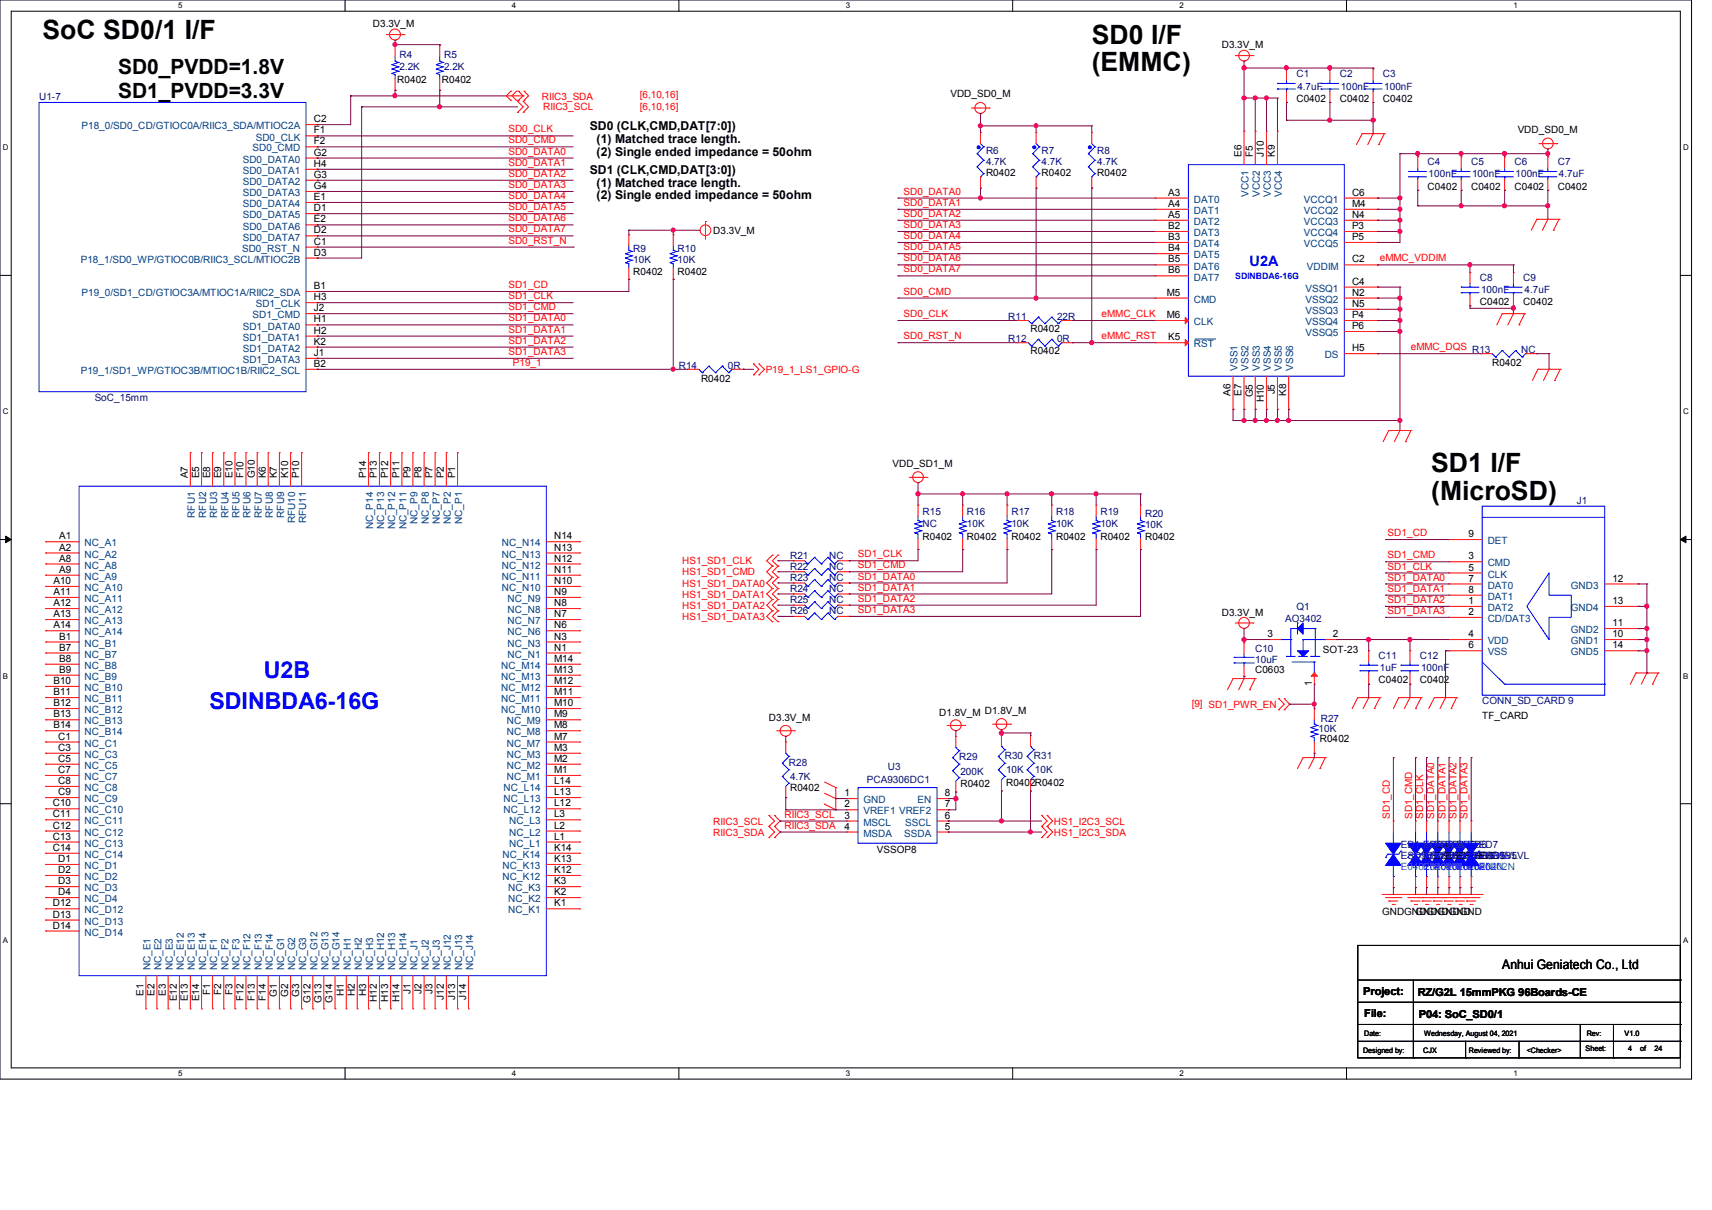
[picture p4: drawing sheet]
<svg xmlns="http://www.w3.org/2000/svg" width="297mm" height="210mm" viewBox="0 0 297 210" stroke-linecap="round" stroke-linejoin="round" font-family="sans-serif">
<defs><g id="words">
<g font-size="4.6">
<text x="7.4" y="6.8">SoC SD0/1 I/F</text>
<text x="189.4" y="7.6">SD0 I/F</text>
<text x="189.4" y="12.4">(EMMC)</text>
<text x="248.3" y="81.9">SD1 I/F</text>
<text x="248.3" y="86.7">(MicroSD)</text>
</g>
<g font-size="4" fill="#00f">
<text x="45.8" y="117.6">U2B</text>
<text x="36.3" y="123">SDINBDA6-16G</text>
</g>
<g font-size="3.6">
<text x="20.5" y="12.9">SD0_PVDD=1.8V</text>
<text x="20.5" y="16.9">SD1_PVDD=3.3V</text>
</g>
<text font-size="2.5" fill="#00f" x="216.8" y="46.2">U2A</text>
<text font-size="2.3" x="260.6" y="168.1">Anhui Geniatech Co., Ltd</text>
<g font-size="2.1">
<text x="102.3" y="22.6">SD0 (CLK,CMD,DAT[7:0])</text>
<text x="103.5" y="24.8">(1) Matched trace length.</text>
<text x="103.5" y="27.1">(2) Single ended impedance = 50ohm</text>
<text x="102.3" y="30.2">SD1 (CLK,CMD,DAT[3:0])</text>
<text x="103.5" y="32.4">(1) Matched trace length.</text>
<text x="103.5" y="34.6">(2) Single ended impedance = 50ohm</text>
</g>
<g font-size="1.9">
<text x="236.5" y="172.6">Project:</text>
<text x="246" y="172.8">RZ/G2L 15mmPKG 96Boards-CE</text>
<text x="236.7" y="176.5">File:</text>
<text x="246.1" y="176.7">P04: SoC_SD0/1</text>
</g>
<g font-size="1.7">
<text x="64.7" y="4.7">D3.3V_M</text>
<text x="211.9" y="8.4">D3.3V_M</text>
<text x="68.9" y="14.4">R0402</text>
<text x="76.7" y="14.4">R0402</text>
<text x="164.9" y="16.9">VDD_SD0_M</text>
<text x="224.9" y="17.7">C0402</text>
<text x="232.4" y="17.7">C0402</text>
<text x="239.9" y="17.7">C0402</text>
<text x="54.4" y="21.2">C2</text>
<text x="54.4" y="23.2">F1</text>
<text x="263.3" y="23.1">VDD_SD0_M</text>
<text x="54.4" y="25.1">F2</text>
<text x="54.4" y="27">G2</text>
<text x="54.4" y="29">H4</text>
<text x="215.4" y="27.2" transform="rotate(-90 215.4 27.2)">E6</text>
<text x="217.3" y="27.2" transform="rotate(-90 217.3 27.2)">F5</text>
<text x="219.3" y="27.2" transform="rotate(-90 219.3 27.2)">J10</text>
<text x="221.2" y="27.2" transform="rotate(-90 221.2 27.2)">K9</text>
<text x="54.4" y="30.9">G3</text>
<text x="54.4" y="32.8">G4</text>
<text x="54.4" y="34.7">E1</text>
<text x="171.1" y="30.6">R0402</text>
<text x="180.7" y="30.6">R0402</text>
<text x="190.4" y="30.6">R0402</text>
<text x="202.7" y="35.9">A4</text>
<text x="202.7" y="34">A3</text>
<text x="234.5" y="34">C6</text>
<text x="234.5" y="35.9">M4</text>
<text x="247.7" y="32.9">C0402</text>
<text x="255.2" y="32.9">C0402</text>
<text x="262.7" y="32.9">C0402</text>
<text x="270.2" y="32.9">C0402</text>
<text x="54.4" y="36.7">D1</text>
<text x="54.4" y="38.6">E2</text>
<text x="54.4" y="40.5">D2</text>
<text x="123.7" y="40.6">D3.3V_M</text>
<text x="202.7" y="41.7">B3</text>
<text x="202.7" y="39.8">B2</text>
<text x="202.7" y="37.8">A5</text>
<text x="234.5" y="41.7">P5</text>
<text x="234.5" y="39.8">P3</text>
<text x="234.5" y="37.8">N4</text>
<text x="54.4" y="42.5">C1</text>
<text x="54.4" y="44.4">D3</text>
<text x="109.8" y="47.8">R0402</text>
<text x="117.5" y="47.8">R0402</text>
<text x="202.7" y="47.5">B6</text>
<text x="202.7" y="45.6">B5</text>
<text x="202.7" y="43.6">B4</text>
<text x="234.5" y="45.6">C2</text>
<text x="54.4" y="50.2">B1</text>
<text x="54.4" y="52.1">H3</text>
<text x="202.4" y="51.3">M5</text>
<text x="234.5" y="51.3">N2</text>
<text x="234.5" y="53.3">N5</text>
<text x="234.5" y="49.4">C4</text>
<text x="256.7" y="53">C0402</text>
<text x="264.3" y="53">C0402</text>
<text x="54.4" y="54">J2</text>
<text x="54.4" y="56">H1</text>
<text x="54.4" y="57.9">H2</text>
<text x="54.4" y="59.8">K2</text>
<text x="178.8" y="57.6">R0402</text>
<text x="202.4" y="55.2">M6</text>
<text x="202.7" y="59.1">K5</text>
<text x="234.5" y="55.2">P4</text>
<text x="234.5" y="57.1">P6</text>
<text x="54.4" y="61.8">J1</text>
<text x="54.4" y="63.7">B2</text>
<text x="178.8" y="61.5">R0402</text>
<text x="234.5" y="61">H5</text>
<text x="258.8" y="63.6">R0402</text>
<text x="121.6" y="66.3">R0402</text>
<text x="213.5" y="68.7" transform="rotate(-90 213.5 68.7)">A6</text>
<text x="215.4" y="68.7" transform="rotate(-90 215.4 68.7)">E7</text>
<text x="217.3" y="69" transform="rotate(-90 217.3 69)">G5</text>
<text x="219.3" y="69.8" transform="rotate(-90 219.3 69.8)">H10</text>
<text x="221.2" y="68.5" transform="rotate(-90 221.2 68.5)">J5</text>
<text x="223.1" y="68.7" transform="rotate(-90 223.1 68.7)">K8</text>
<text x="32.6" y="83" transform="rotate(-90 32.6 83)">A7</text>
<text x="34.5" y="83" transform="rotate(-90 34.5 83)">E5</text>
<text x="36.4" y="83" transform="rotate(-90 36.4 83)">E8</text>
<text x="38.4" y="83" transform="rotate(-90 38.4 83)">E9</text>
<text x="40.3" y="83" transform="rotate(-90 40.3 83)">E10</text>
<text x="42.2" y="83" transform="rotate(-90 42.2 83)">F10</text>
<text x="44.2" y="83" transform="rotate(-90 44.2 83)">G10</text>
<text x="46.1" y="83" transform="rotate(-90 46.1 83)">K6</text>
<text x="48" y="83" transform="rotate(-90 48 83)">K7</text>
<text x="50" y="83" transform="rotate(-90 50 83)">K10</text>
<text x="51.9" y="83" transform="rotate(-90 51.9 83)">P10</text>
<text x="63.5" y="83" transform="rotate(-90 63.5 83)">P14</text>
<text x="65.4" y="83" transform="rotate(-90 65.4 83)">P13</text>
<text x="67.3" y="83" transform="rotate(-90 67.3 83)">P12</text>
<text x="69.3" y="83" transform="rotate(-90 69.3 83)">P11</text>
<text x="71.2" y="83" transform="rotate(-90 71.2 83)">P9</text>
<text x="73.1" y="83" transform="rotate(-90 73.1 83)">P8</text>
<text x="75.1" y="83" transform="rotate(-90 75.1 83)">P7</text>
<text x="77" y="83" transform="rotate(-90 77 83)">P2</text>
<text x="78.9" y="83" transform="rotate(-90 78.9 83)">P1</text>
<text x="154.8" y="81">VDD_SD1_M</text>
<text x="10.2" y="93.6">A1</text>
<text x="10.2" y="95.5">A2</text>
<text x="96.1" y="93.6">N14</text>
<text x="96.1" y="95.5">N13</text>
<text x="160" y="93.7">R0402</text>
<text x="167.8" y="93.7">R0402</text>
<text x="175.5" y="93.7">R0402</text>
<text x="183.2" y="93.7">R0402</text>
<text x="190.9" y="93.7">R0402</text>
<text x="198.7" y="93.7">R0402</text>
<text x="254.8" y="93.2">9</text>
<text x="9.3" y="101.3">A10</text>
<text x="10.2" y="97.5">A8</text>
<text x="10.2" y="99.4">A9</text>
<text x="96.1" y="97.5">N12</text>
<text x="96.1" y="99.4">N11</text>
<text x="96.1" y="101.3">N10</text>
<text x="254.8" y="97.1">3</text>
<text x="254.8" y="99">5</text>
<text x="254.8" y="100.9">7</text>
<text x="279.7" y="100.9">12</text>
<text x="9.3" y="103.3">A11</text>
<text x="9.3" y="105.2">A12</text>
<text x="9.3" y="107.1">A13</text>
<text x="96.1" y="103.3">N9</text>
<text x="96.1" y="105.2">N8</text>
<text x="96.1" y="107.1">N7</text>
<text x="211.9" y="106.8">D3.3V_M</text>
<text x="254.8" y="104.8">1</text>
<text x="254.8" y="106.7">2</text>
<text x="254.8" y="102.9">8</text>
<text x="279.7" y="104.8">13</text>
<text x="9.3" y="109.1">A14</text>
<text x="10.2" y="111">B1</text>
<text x="10.2" y="112.9">B7</text>
<text x="96.1" y="109.1">N6</text>
<text x="96.1" y="111">N3</text>
<text x="96.1" y="112.9">N1</text>
<text x="219.9" y="110.6">3</text>
<text x="229.5" y="113.4">SOT-23</text>
<text x="231.2" y="110.6">2</text>
<text x="254.8" y="110.6">4</text>
<text x="254.8" y="112.5">6</text>
<text x="279.7" y="108.7">11</text>
<text x="279.7" y="110.6">10</text>
<text x="279.7" y="112.5">14</text>
<text x="9.3" y="118.7">B10</text>
<text x="10.2" y="114.9">B8</text>
<text x="10.2" y="116.8">B9</text>
<text x="96.1" y="114.9">M14</text>
<text x="96.1" y="116.8">M13</text>
<text x="96.1" y="118.7">M12</text>
<text x="217.7" y="116.9">C0603</text>
<text x="227.6" y="119.1" transform="rotate(-90 227.6 119.1)">1</text>
<text x="239.2" y="118.6">C0402</text>
<text x="246.3" y="118.6">C0402</text>
<text x="9.3" y="120.6">B11</text>
<text x="9.3" y="122.6">B12</text>
<text x="9.3" y="124.5">B13</text>
<text x="96.1" y="120.6">M11</text>
<text x="96.1" y="122.6">M10</text>
<text x="96.1" y="124.5">M9</text>
<text x="133.4" y="125.2">D3.3V_M</text>
<text x="162.9" y="124.2">D1.8V_M D1.8V_M</text>
<text x="257.1" y="124.8">TF_CARD</text>
<text x="9.3" y="126.4">B14</text>
<text x="10.1" y="128.4">C1</text>
<text x="10.1" y="130.3">C3</text>
<text x="96.1" y="126.4">M8</text>
<text x="96.1" y="128.4">M7</text>
<text x="96.1" y="130.3">M3</text>
<text x="229" y="128.8">R0402</text>
<text x="10.1" y="134.2">C7</text>
<text x="10.1" y="136.1">C8</text>
<text x="10.1" y="132.2">C5</text>
<text x="96.1" y="136.1">L14</text>
<text x="96.1" y="134.2">M1</text>
<text x="96.1" y="132.2">M2</text>
<text x="137.1" y="137.3">R0402</text>
<text x="166.6" y="136.6">R0402</text>
<text x="174.5" y="136.4">R0402R0402</text>
<text x="9.1" y="140">C10</text>
<text x="9.1" y="141.9">C11</text>
<text x="9.1" y="143.8">C12</text>
<text x="10.1" y="138">C9</text>
<text x="96.1" y="143.8">L2</text>
<text x="96.1" y="141.9">L3</text>
<text x="96.1" y="140">L12</text>
<text x="96.1" y="138">L13</text>
<text x="146.5" y="138.2">1</text>
<text x="146.5" y="140.1">2</text>
<text x="146.5" y="142.1">3</text>
<text x="146.5" y="144">4</text>
<text x="163.9" y="144">5</text>
<text x="163.9" y="142.1">6</text>
<text x="163.9" y="140.1">7</text>
<text x="163.9" y="138.2">8</text>
<text x="9.1" y="145.7">C13</text>
<text x="9.1" y="147.7">C14</text>
<text x="10.1" y="149.6">D1</text>
<text x="96.1" y="149.6">K13</text>
<text x="96.1" y="147.7">K14</text>
<text x="96.1" y="145.7">L1</text>
<text x="152.1" y="148">VSSOP8</text>
<text x="10.1" y="151.5">D2</text>
<text x="10.1" y="153.5">D3</text>
<text x="10.1" y="155.4">D4</text>
<text x="96.1" y="155.4">K2</text>
<text x="96.1" y="153.5">K3</text>
<text x="96.1" y="151.5">K12</text>
<text x="9.1" y="157.3">D12</text>
<text x="9.1" y="159.3">D13</text>
<text x="9.1" y="161.2">D14</text>
<text x="96.1" y="157.3">K1</text>
<text x="239.8" y="158.7">GNDGNDGNDGND</text>
<text x="245.6" y="158.7">GNDGNDGND</text>
<text x="24.9" y="172.8" transform="rotate(-90 24.9 172.8)">E1</text>
<text x="26.8" y="172.8" transform="rotate(-90 26.8 172.8)">E2</text>
<text x="28.7" y="172.8" transform="rotate(-90 28.7 172.8)">E3</text>
<text x="30.7" y="173.8" transform="rotate(-90 30.7 173.8)">E12</text>
<text x="32.6" y="173.8" transform="rotate(-90 32.6 173.8)">E13</text>
<text x="34.5" y="173.8" transform="rotate(-90 34.5 173.8)">E14</text>
<text x="36.4" y="172.7" transform="rotate(-90 36.4 172.7)">F1</text>
<text x="38.4" y="172.7" transform="rotate(-90 38.4 172.7)">F2</text>
<text x="40.3" y="172.7" transform="rotate(-90 40.3 172.7)">F3</text>
<text x="42.2" y="173.7" transform="rotate(-90 42.2 173.7)">F12</text>
<text x="44.2" y="173.7" transform="rotate(-90 44.2 173.7)">F13</text>
<text x="46.1" y="173.7" transform="rotate(-90 46.1 173.7)">F14</text>
<text x="48" y="173" transform="rotate(-90 48 173)">G1</text>
<text x="50" y="173" transform="rotate(-90 50 173)">G2</text>
<text x="51.9" y="173" transform="rotate(-90 51.9 173)">G3</text>
<text x="53.8" y="174" transform="rotate(-90 53.8 174)">G12</text>
<text x="55.7" y="174" transform="rotate(-90 55.7 174)">G13</text>
<text x="57.7" y="174" transform="rotate(-90 57.7 174)">G14</text>
<text x="59.6" y="172.9" transform="rotate(-90 59.6 172.9)">H1</text>
<text x="61.5" y="172.9" transform="rotate(-90 61.5 172.9)">H2</text>
<text x="63.5" y="172.9" transform="rotate(-90 63.5 172.9)">H3</text>
<text x="65.4" y="173.9" transform="rotate(-90 65.4 173.9)">H12</text>
<text x="67.3" y="173.9" transform="rotate(-90 67.3 173.9)">H13</text>
<text x="69.3" y="173.9" transform="rotate(-90 69.3 173.9)">H14</text>
<text x="71.2" y="172.5" transform="rotate(-90 71.2 172.5)">J1</text>
<text x="73.1" y="172.5" transform="rotate(-90 73.1 172.5)">J2</text>
<text x="75.1" y="172.5" transform="rotate(-90 75.1 172.5)">J3</text>
<text x="77" y="173.5" transform="rotate(-90 77 173.5)">J12</text>
<text x="78.9" y="173.5" transform="rotate(-90 78.9 173.5)">J13</text>
<text x="80.8" y="173.5" transform="rotate(-90 80.8 173.5)">J14</text>
</g>
<g font-size="1.7" fill="#000080">
<text x="69.3" y="10.1">R4</text>
<text x="77" y="10.1">R5</text>
<text x="6.8" y="17.4">U1-7</text>
<text x="69.3" y="12.1">2.2K</text>
<text x="77" y="12.1">2.2K</text>
<text x="224.9" y="13.4">C1</text>
<text x="225.1" y="15.5">4.7uF</text>
<text x="232.4" y="13.4">C2</text>
<text x="232.6" y="15.5">100nF</text>
<text x="239.9" y="13.4">C3</text>
<text x="240.1" y="15.5">100nF</text>
<text x="171.1" y="26.7">R6</text>
<text x="171.1" y="28.7">4.7K</text>
<text x="180.7" y="26.7">R7</text>
<text x="180.7" y="28.7">4.7K</text>
<text x="190.4" y="26.7">R8</text>
<text x="190.4" y="28.7">4.7K</text>
<text x="247.7" y="28.7">C4</text>
<text x="255.2" y="28.7">C5</text>
<text x="262.7" y="28.7">C6</text>
<text x="270.2" y="28.7">C7</text>
<text x="247.8" y="30.8">100nF</text>
<text x="255.4" y="30.8">100nF</text>
<text x="262.9" y="30.8">100nF</text>
<text x="270.4" y="30.8">4.7uF</text>
<text x="109.8" y="43.7">R9</text>
<text x="109.8" y="45.6">10K</text>
<text x="117.5" y="43.7">R10</text>
<text x="117.5" y="45.6">10K</text>
<text x="256.7" y="48.7">C8</text>
<text x="256.9" y="50.8">100nF</text>
<text x="264.3" y="48.7">C9</text>
<text x="264.5" y="50.8">4.7uF</text>
<text x="174.9" y="55.5">R11</text>
<text x="174.9" y="59.4">R12</text>
<text x="183.4" y="55.5">22R</text>
<text x="183.4" y="59.4">0R</text>
<text x="117.8" y="64">R14</text>
<text x="126.3" y="64">0R</text>
<text x="255.4" y="61.3">R13</text>
<text x="263.9" y="61.3">NC</text>
<text x="16.4" y="69.6">SoC_15mm</text>
<text x="160" y="89.5">R15</text>
<text x="167.8" y="89.5">R16</text>
<text x="175.5" y="89.5">R17</text>
<text x="183.2" y="89.5">R18</text>
<text x="190.9" y="89.5">R19</text>
<text x="198.7" y="89.7">R20</text>
<text x="273.5" y="87.5">J1</text>
<text x="160" y="91.4">NC</text>
<text x="167.8" y="91.4">10K</text>
<text x="175.5" y="91.4">10K</text>
<text x="183.2" y="91.4">10K</text>
<text x="190.9" y="91.4">10K</text>
<text x="198.7" y="91.6">10K</text>
<text x="137.1" y="100.8">R23</text>
<text x="137.1" y="97">R21</text>
<text x="137.1" y="98.9">R22</text>
<text x="143.8" y="100.8">NC</text>
<text x="143.8" y="97">NC</text>
<text x="143.8" y="98.9">NC</text>
<text x="137.1" y="102.8">R24</text>
<text x="137.1" y="104.7">R25</text>
<text x="137.1" y="106.6">R26</text>
<text x="143.8" y="102.8">NC</text>
<text x="143.8" y="104.7">NC</text>
<text x="143.8" y="106.6">NC</text>
<text x="222.9" y="108">AO3402</text>
<text x="224.9" y="105.9">Q1</text>
<text x="217.7" y="113.2">C10</text>
<text x="217.7" y="115.1">10uF</text>
<text x="239.2" y="114.3">C11</text>
<text x="239.4" y="116.5">1uF</text>
<text x="246.3" y="114.3">C12</text>
<text x="246.5" y="116.5">100nF</text>
<text x="229.1" y="125.3">R27</text>
<text x="257.1" y="122.3">CONN_SD_CARD 9</text>
<text x="166.4" y="131.9">R29</text>
<text x="174.3" y="131.7">R30</text>
<text x="179.3" y="131.7">R31</text>
<text x="228.7" y="127.1">10K</text>
<text x="136.9" y="132.9">R28</text>
<text x="137.1" y="135.4">4.7K</text>
<text x="150.4" y="136">PCA9306DC1</text>
<text x="154" y="133.6">U3</text>
<text x="166.6" y="134.4">200K</text>
<text x="174.5" y="134.2">10K</text>
<text x="179.5" y="134.2">10K</text>
<text x="243" y="147.2">ED1 ED2 ED4 ED6</text>
<text x="243" y="149.1">ESD9B5VL ESD9B5VL</text>
<text x="246.9" y="149.1">ESD9B5VL ESD9B5VL</text>
<text x="248.8" y="147.2">ED3 ED5 ED7</text>
<text x="248.8" y="149.1">ESD9B5VL</text>
<text x="250.8" y="149.1">ESD9B5VL</text>
<text x="254.6" y="149.1">ESD9B5VL</text>
</g>
<g font-size="1.7" fill="#f00">
<text x="94" y="17.3">RIIC3_SDA</text>
<text x="111" y="17.1">[6,10,16]</text>
<text x="88.2" y="23">SD0_CLK</text>
<text x="94.2" y="19.2">RIIC3_SCL</text>
<text x="111" y="19">[6,10,16]</text>
<text x="88.2" y="24.9">SD0_CMD</text>
<text x="88.2" y="26.8">SD0_DATA0</text>
<text x="88.2" y="28.8">SD0_DATA1</text>
<text x="88.2" y="30.7">SD0_DATA2</text>
<text x="88.2" y="32.6">SD0_DATA3</text>
<text x="88.2" y="34.5">SD0_DATA4</text>
<text x="156.7" y="33.8">SD0_DATA0</text>
<text x="156.7" y="35.7">SD0_DATA1</text>
<text x="88.2" y="36.5">SD0_DATA5</text>
<text x="88.2" y="38.4">SD0_DATA6</text>
<text x="88.2" y="40.3">SD0_DATA7</text>
<text x="156.7" y="37.6">SD0_DATA2</text>
<text x="156.7" y="39.6">SD0_DATA3</text>
<text x="156.7" y="41.5">SD0_DATA4</text>
<text x="88.2" y="42.3">SD0_RST_N</text>
<text x="156.7" y="43.4">SD0_DATA5</text>
<text x="156.7" y="45.4">SD0_DATA6</text>
<text x="156.7" y="47.3">SD0_DATA7</text>
<text x="239.4" y="45.4">eMMC_VDDIM</text>
<text x="88.2" y="50">SD1_CD</text>
<text x="88.2" y="51.9">SD1_CLK</text>
<text x="88.2" y="53.8">SD1_CMD</text>
<text x="156.7" y="51.1">SD0_CMD</text>
<text x="88.2" y="55.8">SD1_DATA0</text>
<text x="88.2" y="57.7">SD1_DATA1</text>
<text x="88.2" y="59.6">SD1_DATA2</text>
<text x="156.7" y="55">SD0_CLK</text>
<text x="156.7" y="58.9">SD0_RST_N</text>
<text x="191.1" y="55">eMMC_CLK</text>
<text x="191.1" y="58.9">eMMC_RST</text>
<text x="88.2" y="61.6">SD1_DATA3</text>
<text x="89" y="63.5">P19_1</text>
<text x="132.8" y="64.8">P19_1_LS1_GPIO-G</text>
<text x="244.7" y="60.8">eMMC_DQS</text>
<text x="240.7" y="93">SD1_CD</text>
<text x="118.4" y="98">HS1_SD1_CLK</text>
<text x="118.4" y="99.9">HS1_SD1_CMD</text>
<text x="118.4" y="101.8">HS1_SD1_DATA0</text>
<text x="148.8" y="96.7">SD1_CLK</text>
<text x="148.8" y="98.6">SD1_CMD</text>
<text x="148.8" y="100.6">SD1_DATA0</text>
<text x="240.7" y="96.9">SD1_CMD</text>
<text x="240.7" y="98.8">SD1_CLK</text>
<text x="240.7" y="100.8">SD1_DATA0</text>
<text x="118.4" y="103.8">HS1_SD1_DATA1</text>
<text x="118.4" y="105.7">HS1_SD1_DATA2</text>
<text x="118.4" y="107.6">HS1_SD1_DATA3</text>
<text x="148.8" y="102.5">SD1_DATA1</text>
<text x="148.8" y="104.4">SD1_DATA2</text>
<text x="148.8" y="106.4">SD1_DATA3</text>
<text x="240.7" y="102.7">SD1_DATA1</text>
<text x="240.7" y="104.6">SD1_DATA2</text>
<text x="240.7" y="106.6">SD1_DATA3</text>
<text x="206.7" y="122.7">[9] SD1_PWR_EN</text>
<text x="123.7" y="143.1">RIIC3_SCL</text>
<text x="136.1" y="141.9">RIIC3_SCL</text>
<text x="136.1" y="143.8">RIIC3_SDA</text>
<text x="182.8" y="143.1">HS1_I2C3_SCL</text>
<text x="241.1" y="142.1" transform="rotate(-90 241.1 142.1)">SD1_CD</text>
<text x="245" y="142.1" transform="rotate(-90 245 142.1)">SD1_CMD</text>
<text x="246.9" y="142.1" transform="rotate(-90 246.9 142.1)">SD1_CLK</text>
<text x="248.8" y="142.1" transform="rotate(-90 248.8 142.1)">SD1_DATA0</text>
<text x="250.8" y="142.1" transform="rotate(-90 250.8 142.1)">SD1_DATA1</text>
<text x="252.7" y="142.1" transform="rotate(-90 252.7 142.1)">SD1_DATA2</text>
<text x="254.6" y="142.1" transform="rotate(-90 254.6 142.1)">SD1_DATA3</text>
<text x="123.7" y="145">RIIC3_SDA</text>
<text x="182.8" y="145">HS1_I2C3_SDA</text>
</g>
<g font-size="1.7" fill="#004080">
<text x="14.1" y="22.4">P18_0/SD0_CD/GTIOC0A/RIIC3_SDA/MTIOC2A</text>
<text x="42.1" y="28.2">SD0_DATA0</text>
<text x="43.8" y="26.3">SD0_CMD</text>
<text x="44.4" y="24.4">SD0_CLK</text>
<text x="42.1" y="30.2">SD0_DATA1</text>
<text x="42.1" y="32.1">SD0_DATA2</text>
<text x="42.1" y="34">SD0_DATA3</text>
<text x="42.1" y="35.9">SD0_DATA4</text>
<text x="207.1" y="35.2">DAT0</text>
<text x="216.6" y="34.1" transform="rotate(-90 216.6 34.1)">VCC1</text>
<text x="218.5" y="34.1" transform="rotate(-90 218.5 34.1)">VCC2</text>
<text x="220.5" y="34.1" transform="rotate(-90 220.5 34.1)">VCC3</text>
<text x="222.4" y="34.1" transform="rotate(-90 222.4 34.1)">VCC4</text>
<text x="226.2" y="35.2">VCCQ1</text>
<text x="42.1" y="37.9">SD0_DATA5</text>
<text x="42.1" y="39.8">SD0_DATA6</text>
<text x="42.1" y="41.7">SD0_DATA7</text>
<text x="207.1" y="41">DAT3</text>
<text x="207.1" y="39">DAT2</text>
<text x="207.1" y="37.1">DAT1</text>
<text x="226.2" y="37.1">VCCQ2</text>
<text x="226.2" y="41">VCCQ4</text>
<text x="226.2" y="39">VCCQ3</text>
<text x="14" y="45.6">P18_1/SD0_WP/GTIOC0B/RIIC3_SCL/MTIOC2B</text>
<text x="42" y="43.7">SD0_RST_N</text>
<text x="207.1" y="46.8">DAT6</text>
<text x="207.1" y="44.8">DAT5</text>
<text x="207.1" y="42.9">DAT4</text>
<text x="226.2" y="42.9">VCCQ5</text>
<text x="226.7" y="46.8">VDDIM</text>
<text x="14.1" y="51.4">P19_0/SD1_CD/GTIOC3A/MTIOC1A/RIIC2_SDA</text>
<text x="44.4" y="53.3">SD1_CLK</text>
<text x="207.1" y="52.5">CMD</text>
<text x="207.1" y="48.7">DAT7</text>
<text x="226.5" y="52.5">VSSQ2</text>
<text x="226.5" y="50.6">VSSQ1</text>
<text x="42.1" y="57.2">SD1_DATA0</text>
<text x="42.1" y="59.1">SD1_DATA1</text>
<text x="43.8" y="55.2">SD1_CMD</text>
<text x="207.1" y="56.4">CLK</text>
<text x="226.5" y="54.5">VSSQ3</text>
<text x="226.5" y="56.4">VSSQ4</text>
<text x="226.5" y="58.3">VSSQ5</text>
<text x="14" y="64.9">P19_1/SD1_WP/GTIOC3B/MTIOC1B/RIIC2_SCL</text>
<text x="42.1" y="61">SD1_DATA2</text>
<text x="42.1" y="63">SD1_DATA3</text>
<text x="207.1" y="60.3">RST</text>
<text x="214.7" y="64.3" transform="rotate(-90 214.7 64.3)">VSS1</text>
<text x="216.6" y="64.3" transform="rotate(-90 216.6 64.3)">VSS2</text>
<text x="218.5" y="64.3" transform="rotate(-90 218.5 64.3)">VSS3</text>
<text x="220.5" y="64.3" transform="rotate(-90 220.5 64.3)">VSS4</text>
<text x="222.4" y="64.3" transform="rotate(-90 222.4 64.3)">VSS5</text>
<text x="224.3" y="64.3" transform="rotate(-90 224.3 64.3)">VSS6</text>
<text x="229.8" y="62.2">DS</text>
<text x="33.8" y="89.8" transform="rotate(-90 33.8 89.8)">RFU1</text>
<text x="35.8" y="89.8" transform="rotate(-90 35.8 89.8)">RFU2</text>
<text x="37.7" y="89.8" transform="rotate(-90 37.7 89.8)">RFU3</text>
<text x="39.6" y="89.8" transform="rotate(-90 39.6 89.8)">RFU4</text>
<text x="41.6" y="89.8" transform="rotate(-90 41.6 89.8)">RFU5</text>
<text x="43.5" y="89.8" transform="rotate(-90 43.5 89.8)">RFU6</text>
<text x="45.4" y="89.8" transform="rotate(-90 45.4 89.8)">RFU7</text>
<text x="47.3" y="89.8" transform="rotate(-90 47.3 89.8)">RFU8</text>
<text x="49.3" y="89.8" transform="rotate(-90 49.3 89.8)">RFU9</text>
<text x="14.7" y="94.8">NC_A1</text>
<text x="51.2" y="90.8" transform="rotate(-90 51.2 90.8)">RFU10</text>
<text x="53.1" y="90.8" transform="rotate(-90 53.1 90.8)">RFU11</text>
<text x="64.7" y="91.9" transform="rotate(-90 64.7 91.9)">NC_P14</text>
<text x="66.6" y="91.9" transform="rotate(-90 66.6 91.9)">NC_P13</text>
<text x="68.6" y="91.9" transform="rotate(-90 68.6 91.9)">NC_P12</text>
<text x="70.5" y="91.9" transform="rotate(-90 70.5 91.9)">NC_P11</text>
<text x="72.4" y="90.9" transform="rotate(-90 72.4 90.9)">NC_P9</text>
<text x="74.4" y="90.9" transform="rotate(-90 74.4 90.9)">NC_P8</text>
<text x="76.3" y="90.9" transform="rotate(-90 76.3 90.9)">NC_P7</text>
<text x="78.2" y="90.9" transform="rotate(-90 78.2 90.9)">NC_P2</text>
<text x="80.2" y="90.9" transform="rotate(-90 80.2 90.9)">NC_P1</text>
<text x="87.1" y="94.8">NC_N14</text>
<text x="258.1" y="94.4">DET</text>
<text x="14.7" y="96.8">NC_A2</text>
<text x="14.7" y="98.7">NC_A8</text>
<text x="14.7" y="100.6">NC_A9</text>
<text x="87.1" y="96.8">NC_N13</text>
<text x="87.1" y="98.7">NC_N12</text>
<text x="87.1" y="100.6">NC_N11</text>
<text x="258.1" y="98.3">CMD</text>
<text x="258.1" y="100.2">CLK</text>
<text x="14.7" y="102.6">NC_A10</text>
<text x="14.7" y="104.5">NC_A11</text>
<text x="14.7" y="106.4">NC_A12</text>
<text x="87.1" y="102.6">NC_N10</text>
<text x="88" y="104.5">NC_N9</text>
<text x="88" y="106.4">NC_N8</text>
<text x="258.1" y="106">DAT2</text>
<text x="258.1" y="107.9">CD/DAT3</text>
<text x="258.1" y="102.2">DAT0</text>
<text x="258.1" y="104.1">DAT1</text>
<text x="272.5" y="102.2">GND3</text>
<text x="272.5" y="106">GND4</text>
<text x="14.7" y="108.3">NC_A13</text>
<text x="14.7" y="110.3">NC_A14</text>
<text x="14.7" y="112.2">NC_B1</text>
<text x="88" y="108.3">NC_N7</text>
<text x="88" y="110.3">NC_N6</text>
<text x="88" y="112.2">NC_N3</text>
<text x="258.1" y="111.8">VDD</text>
<text x="258.1" y="113.8">VSS</text>
<text x="272.5" y="109.9">GND2</text>
<text x="272.5" y="111.8">GND1</text>
<text x="272.5" y="113.8">GND5</text>
<text x="14.7" y="114.1">NC_B7</text>
<text x="14.7" y="116.1">NC_B8</text>
<text x="14.7" y="118">NC_B9</text>
<text x="14.7" y="119.9">NC_B10</text>
<text x="86.9" y="116.1">NC_M14</text>
<text x="86.9" y="118">NC_M13</text>
<text x="86.9" y="119.9">NC_M12</text>
<text x="88" y="114.1">NC_N1</text>
<text x="14.7" y="121.9">NC_B11</text>
<text x="14.7" y="123.8">NC_B12</text>
<text x="14.7" y="125.7">NC_B13</text>
<text x="86.9" y="121.9">NC_M11</text>
<text x="86.9" y="123.8">NC_M10</text>
<text x="87.9" y="125.7">NC_M9</text>
<text x="14.7" y="127.6">NC_B14</text>
<text x="14.7" y="129.6">NC_C1</text>
<text x="14.7" y="131.5">NC_C3</text>
<text x="87.9" y="127.6">NC_M8</text>
<text x="87.9" y="129.6">NC_M7</text>
<text x="87.9" y="131.5">NC_M3</text>
<text x="14.7" y="135.4">NC_C7</text>
<text x="14.7" y="137.3">NC_C8</text>
<text x="14.7" y="133.4">NC_C5</text>
<text x="87.4" y="137.3">NC_L14</text>
<text x="87.9" y="135.4">NC_M1</text>
<text x="87.9" y="133.4">NC_M2</text>
<text x="14.7" y="139.2">NC_C9</text>
<text x="14.7" y="141.2">NC_C10</text>
<text x="14.7" y="143.1">NC_C11</text>
<text x="87.4" y="141.2">NC_L12</text>
<text x="87.4" y="139.2">NC_L13</text>
<text x="88.3" y="143.1">NC_L3</text>
<text x="149.8" y="139.4">GND</text>
<text x="149.8" y="141.4">VREF1 VREF2</text>
<text x="149.8" y="143.3">MSCL</text>
<text x="157" y="143.3">SSCL</text>
<text x="159.2" y="139.4">EN</text>
<text x="14.7" y="145">NC_C12</text>
<text x="14.7" y="146.9">NC_C13</text>
<text x="14.7" y="148.9">NC_C14</text>
<text x="87.2" y="148.9">NC_K14</text>
<text x="88.3" y="146.9">NC_L1</text>
<text x="88.3" y="145">NC_L2</text>
<text x="149.8" y="145.2">MSDA</text>
<text x="156.9" y="145.2">SSDA</text>
<text x="14.7" y="150.8">NC_D1</text>
<text x="14.7" y="152.7">NC_D2</text>
<text x="14.7" y="154.7">NC_D3</text>
<text x="87.2" y="152.7">NC_K12</text>
<text x="87.2" y="150.8">NC_K13</text>
<text x="88.2" y="154.7">NC_K3</text>
<text x="14.7" y="156.6">NC_D4</text>
<text x="14.7" y="158.5">NC_D12</text>
<text x="14.7" y="160.5">NC_D13</text>
<text x="88.2" y="158.5">NC_K1</text>
<text x="88.2" y="156.6">NC_K2</text>
<text x="14.7" y="162.4">NC_D14</text>
<text x="26.1" y="168.4" transform="rotate(-90 26.1 168.4)">NC_E1</text>
<text x="28" y="168.4" transform="rotate(-90 28 168.4)">NC_E2</text>
<text x="30" y="168.4" transform="rotate(-90 30 168.4)">NC_E3</text>
<text x="31.9" y="168.4" transform="rotate(-90 31.9 168.4)">NC_E12</text>
<text x="33.8" y="168.4" transform="rotate(-90 33.8 168.4)">NC_E13</text>
<text x="35.8" y="168.4" transform="rotate(-90 35.8 168.4)">NC_E14</text>
<text x="37.7" y="168.4" transform="rotate(-90 37.7 168.4)">NC_F1</text>
<text x="39.6" y="168.4" transform="rotate(-90 39.6 168.4)">NC_F2</text>
<text x="41.6" y="168.4" transform="rotate(-90 41.6 168.4)">NC_F3</text>
<text x="43.5" y="168.4" transform="rotate(-90 43.5 168.4)">NC_F12</text>
<text x="45.4" y="168.4" transform="rotate(-90 45.4 168.4)">NC_F13</text>
<text x="47.3" y="168.4" transform="rotate(-90 47.3 168.4)">NC_F14</text>
<text x="49.3" y="168.4" transform="rotate(-90 49.3 168.4)">NC_G1</text>
<text x="51.2" y="168.4" transform="rotate(-90 51.2 168.4)">NC_G2</text>
<text x="53.1" y="168.4" transform="rotate(-90 53.1 168.4)">NC_G3</text>
<text x="55.1" y="168.4" transform="rotate(-90 55.1 168.4)">NC_G12</text>
<text x="57" y="168.4" transform="rotate(-90 57 168.4)">NC_G13</text>
<text x="58.9" y="168.4" transform="rotate(-90 58.9 168.4)">NC_G14</text>
<text x="60.9" y="168.4" transform="rotate(-90 60.9 168.4)">NC_H1</text>
<text x="62.8" y="168.4" transform="rotate(-90 62.8 168.4)">NC_H2</text>
<text x="64.7" y="168.4" transform="rotate(-90 64.7 168.4)">NC_H3</text>
<text x="66.6" y="168.4" transform="rotate(-90 66.6 168.4)">NC_H12</text>
<text x="68.6" y="168.4" transform="rotate(-90 68.6 168.4)">NC_H13</text>
<text x="70.5" y="168.4" transform="rotate(-90 70.5 168.4)">NC_H14</text>
<text x="72.4" y="168.4" transform="rotate(-90 72.4 168.4)">NC_J1</text>
<text x="74.4" y="168.4" transform="rotate(-90 74.4 168.4)">NC_J2</text>
<text x="76.3" y="168.4" transform="rotate(-90 76.3 168.4)">NC_J3</text>
<text x="78.2" y="168.4" transform="rotate(-90 78.2 168.4)">NC_J12</text>
<text x="80.2" y="168.4" transform="rotate(-90 80.2 168.4)">NC_J13</text>
<text x="82.1" y="168.4" transform="rotate(-90 82.1 168.4)">NC_J14</text>
</g>
<g font-size="1.7" fill="#0080ff">
<text x="243" y="151">E0402NE0402NE0402N</text>
<text x="246.9" y="151">E0402NE0402N</text>
<text x="250.8" y="151">E0402NE0402N</text>
</g>
<text font-size="1.5" fill="#00f" x="214.3" y="48.3">SDINBDA6-16G</text>
<g font-size="1.4">
<text x="30.9" y="1.4">5</text>
<text x="88.8" y="1.4">4</text>
<text x="146.7" y="1.4">3</text>
<text x="204.6" y="1.4">2</text>
<text x="262.6" y="1.4">1</text>
<text x=".5" y="26.1">D</text>
<text x="292" y="26.1">D</text>
<text x=".5" y="71.9">C</text>
<text x="292" y="71.9">C</text>
<text x=".5" y="117.8">B</text>
<text x="292" y="117.8">B</text>
<text x=".5" y="163.6">A</text>
<text x="292" y="163.6">A</text>
<text x="30.9" y="186.8">5</text>
<text x="88.8" y="186.8">4</text>
<text x="146.7" y="186.8">3</text>
<text x="204.6" y="186.8">2</text>
<text x="262.6" y="186.8">1</text>
</g>
<g font-size="1.3">
<text x="236.7" y="179.7">Date:</text>
<text x="247.1" y="179.7">Wednesday, August 04, 2021</text>
<text x="275.3" y="179.7">Rev:</text>
<text x="281.8" y="179.7">V1.0</text>
<text x="236.5" y="182.7">Designed by:</text>
<text x="246.9" y="182.7">CJX</text>
<text x="254.8" y="182.7">Reviewed by:</text>
<text x="264.9" y="182.7">&lt;Checker&gt;</text>
<text x="275.1" y="182.5">Sheet:</text>
<text x="282.4" y="182.5">4</text>
<text x="284.6" y="182.5">of</text>
<text x="287" y="182.5">24</text>
</g>
</g></defs>
<path d="M0 0h293.5v187.3h-293.5zM1.9 1.9h289.6v183.4h-289.6z" fill="none" stroke="#000" stroke-width=".17"/>
<g fill="#fff">
<path d="M30.9 .2h.8v1.5h-.8z"/>
<path d="M30.9 185.5h.8v1.6h-.8z"/>
</g>
<path d="M59.9 0v1.9M59.9 185.3v2" fill="none" stroke="#000" stroke-width=".17"/>
<g fill="#fff">
<path d="M88.8 .2h.8v1.5h-.8z"/>
<path d="M88.8 185.5h.8v1.6h-.8z"/>
</g>
<path d="M117.8 0v1.9M117.8 185.3v2" fill="none" stroke="#000" stroke-width=".17"/>
<g fill="#fff">
<path d="M146.7 .2h.8v1.5h-.8z"/>
<path d="M146.7 185.5h.8v1.6h-.8z"/>
</g>
<path d="M175.7 0v1.9M175.7 185.3v2" fill="none" stroke="#000" stroke-width=".17"/>
<g fill="#fff">
<path d="M204.6 .2h.8v1.5h-.8z"/>
<path d="M204.6 185.5h.8v1.6h-.8z"/>
</g>
<path d="M233.6 0v1.9M233.6 185.3v2" fill="none" stroke="#000" stroke-width=".17"/>
<g fill="#fff">
<path d="M262.6 .2h.7v1.5h-.7z"/>
<path d="M262.6 185.5h.7v1.6h-.7z"/>
<path d="M.5 24.8h1v1.6h-1z"/>
<path d="M292 24.8h1v1.6h-1z"/>
<path d="M.5 70.7h1v1.5h-1z"/>
<path d="M292 70.7h1v1.5h-1z"/>
</g>
<path d="M0 47.8h1.9M291.5 47.8h2" fill="none" stroke="#000" stroke-width=".17"/>
<g fill="#fff">
<path d="M.5 116.5h.9v1.6h-.9z"/>
<path d="M292 116.5h.9v1.6h-.9z"/>
</g>
<path d="M0 93.6h1.9M291.5 93.6h2" fill="none" stroke="#000" stroke-width=".17"/>
<path d="M1 93l.9 .6-.9 .6zM291.5 93.6l1-.6v1.2z" fill="#000" stroke="#000" stroke-width=".17"/>
<g fill="#fff">
<path d="M.5 162.4h.9v1.5h-.9z"/>
<path d="M292 162.4h.9v1.5h-.9z"/>
</g>
<g fill="none" stroke="#000" stroke-width=".17">
<path d="M0 139.5h1.9M291.5 139.5h2M235.5 164.1h56v19.5h-56zM235.5 170.1h56M235.5 173.9h56M235.5 177.8h56M245.2 170.1v13.5M274.2 177.8v5.8M279.9 177.8v5.8M291.5 170.1h.1M291.5 173.9h.1M291.5 177.8h.1"/>
<path d="M235.5 180.7h56M245.2 183.6h.1M254.3 183.6h.1M254.3 180.7v2.9M263.5 183.6h.1M263.5 180.7v2.9M274.2 183.6h.1M279.9 183.6h.1M291.5 180.7h.1"/>
</g>
<g fill="none" stroke="#f00" stroke-width=".17">
<path d="M67 6h3.1M68.5 15.7h.1M68.5 7.9h.1M68.5 7.9v2M68.5 13.7v2M70.1 6h.1M76.3 15.7h.1M76.3 7.9h.1M76.3 7.9v2M76.3 13.7v2M87.8 16.6h3M87.8 16.6l.8 .8"/>
<path d="M88.6 15.8h.1M88.6 17.4h.1M88.6 15.8l-.8 .8M89.6 17.4h.1M89.6 15.8h.1M89.6 15.8l-.8 .8 .8 .8M89.8 17.6h.1M89.8 19.5h.1M89.8 17.6l1 .9-1 1M90 17.4h.1M90 15.8h.1M90 15.8l.8 .8"/>
<path d="M90.8 16.6h.1M90.8 17.6h.1M90.8 19.5h.1M90.8 16.6l-.8 .8M90.8 17.6l.9 .9-.9 1M90.9 17.4h.1M90.9 15.8h.1M90.9 15.8l.8 .8-.8 .8M168.5 18.8h3.1M171.6 18.8h.1M214.3 9.7h3.1M217.4 9.7h.1"/>
<path d="M223.2 17.8h.1M223.2 12h.1M223.2 12v1.9M223.2 15.8v2M230.7 17.8h.1M230.7 12h.1M230.7 12v1.9M230.7 15.8v2M238.2 17.8h.1M238.2 12h.1M238.2 12v1.9M238.2 15.8v2"/>
<path d="M53.1 21.6h1.9M53.1 23.6h1.9M53.1 25.5h1.9M53.1 27.4h1.9M53.1 29.4h1.9M53.1 31.3h1.9M53.1 33.2h1.9M53.1 35.1h1.9M53.1 37.1h1.9M53.1 39h1.9M55 21.6h.1M55 23.6h.1"/>
<path d="M55 25.5h.1M55 27.4h.1M55 29.4h.1M55 31.3h.1M55 33.2h.1M55 35.1h.1M55 37.1h.1M55 39h.1M122.4 38.4h.1M122.4 38.4v3.1M170.1 23h.1M170.1 32.6h.1"/>
<path d="M170.1 23v1.9M170.1 30.7v1.9M179.7 23h.1M179.7 32.6h.1M179.7 23v1.9M179.7 30.7v1.9M189.4 23h.1M189.4 32.6h.1M189.4 23v1.9M189.4 30.7v1.9M200.4 38.2h.1M200.4 36.3h.1"/>
<path d="M200.4 34.4h.1M200.4 34.4h5.8M200.4 36.3h5.8M200.4 38.2h5.8M215.8 22.8h.1M215.8 22.8v5.8M217.8 22.8h.1M217.8 22.8v5.8M219.7 22.8h.1M219.7 22.8v5.8M221.6 22.8h.1M221.6 22.8v5.8"/>
<path d="M233.2 34.4h5.8M233.2 36.3h5.8M233.2 38.2h5.8M236.3 23.2h.1M236.3 23.2l-1 1.9M236.3 23.2h3.9M238.2 23.2h.1M238.2 23.2l-.9 1.9M239 34.4h.1M239 36.3h.1M239 38.2h.1M239.2 25.1h.1"/>
<path d="M240.2 23.2h.1M240.2 23.2l-1 1.9M246 33h.1M246 27.2h.1M246 27.2v2M246 31.1v1.9M253.5 33h.1M253.5 27.2h.1M253.5 27.2v2M253.5 31.1v1.9M261 33h.1M261 27.2h.1"/>
<path d="M261 27.2v2M261 31.1v1.9M266.6 38.1h.1M266.6 38.1l-1 1.9M266.6 38.1h3.9M267 24.9h3.1M268.5 38.1h.1M268.5 33h.1M268.5 27.2h.1M268.5 38.1l-.9 1.9M268.5 27.2v2M268.5 31.1v1.9"/>
<path d="M269.5 40h.1M270.1 24.9h.1M270.5 38.1h.1M270.5 38.1l-1 1.9M53.1 54.4h1.9M53.1 40.9h1.9M53.1 42.9h1.9M53.1 44.8h1.9M53.1 50.6h1.9M53.1 52.5h1.9M53.1 56.4h1.9M53.1 58.3h1.9"/>
<path d="M55 40.9h.1M55 42.9h.1M55 44.8h.1M55 50.6h.1M55 52.5h.1M55 54.4h.1M55 56.4h.1M55 58.3h.1M109.1 48.5h.1M109.1 40.8h.1M109.1 40.8v1.9M109.1 46.5v2"/>
<path d="M116.8 48.5h.1M116.8 40.8h.1M116.8 40.8v1.9M116.8 46.5v2M176.4 55.6h.1M176.4 59.5h.1M176.4 55.6h2M176.4 59.5h2M184.2 55.6h1.9M184.2 59.5h1.9M186.1 55.6h.1M186.1 59.5h.1"/>
<path d="M200.4 55.6h.1M200.4 51.7h.1M200.4 59.5h.1M200.4 47.9h.1M200.4 46h.1M200.4 44h.1M200.4 42.1h.1M200.4 40.2h.1M200.4 55.6h5.8M200.4 59.5h5.8M200.4 51.7h5.8M200.4 46h5.8"/>
<path d="M200.4 42.1h5.8M200.4 40.2h5.8M200.4 47.9h5.8M200.4 44h5.8M233.2 55.6h5.8M233.2 51.7h5.8M233.2 46h5.8M233.2 42.1h5.8M233.2 40.2h5.8M233.2 53.7h5.8M233.2 57.5h5.8M233.2 49.8h5.8"/>
<path d="M239 46h.1M239 42.1h.1M239 40.2h.1M239 51.7h.1M239 53.7h.1M239 55.6h.1M239 57.5h.1M239 49.8h.1M255 53.1h.1M255 47.3h.1M255 47.3v1.9M255 51.2v1.9"/>
<path d="M260.6 54.4h.1M260.6 54.4l-.9 2M260.6 54.4h3.9M262.6 54.4h.1M262.6 53.1h.1M262.6 47.3h.1M262.6 54.4l-1 2M262.6 47.3v1.9M262.6 51.2v1.9M263.5 56.4h.1M264.5 54.4h.1M264.5 54.4l-1 2"/>
<path d="M33 78.6h.1M33 78.6v5.8M35 78.6h.1M35 78.6v5.8M36.9 78.6h.1M36.9 78.6v5.8M38.8 78.6h.1M38.8 78.6v5.8M40.8 78.6h.1M40.8 78.6v5.8M42.7 78.6h.1M42.7 78.6v5.8"/>
<path d="M44.6 78.6h.1M44.6 78.6v5.8M46.5 78.6h.1M46.5 78.6v5.8M48.5 78.6h.1M48.5 78.6v5.8M50.4 78.6h.1M50.4 78.6v5.8M52.3 78.6h.1M52.3 78.6v5.8M53.1 64.1h1.9M53.1 60.2h1.9"/>
<path d="M53.1 62.2h1.9M55 60.2h.1M55 62.2h.1M55 64.1h.1M63.9 78.6h.1M63.9 78.6v5.8M65.8 78.6h.1M65.8 78.6v5.8M67.8 78.6h.1M67.8 78.6v5.8M69.7 78.6h.1M69.7 78.6v5.8"/>
<path d="M71.6 78.6h.1M71.6 78.6v5.8M73.6 78.6h.1M73.6 78.6v5.8M75.5 78.6h.1M75.5 78.6v5.8M77.4 78.6h.1M77.4 78.6v5.8M79.4 78.6h.1M79.4 78.6v5.8M119.3 64.1h.1M119.3 64.1h1.9"/>
<path d="M127 64.1h1.9M128.9 64.1h.1M130.7 65.1h.1M130.7 63.2h.1M130.7 63.2l1 .9-1 1M131.7 65.1h.1M131.7 63.2h.1M131.7 63.2l.9 .9-.9 1M213.9 71h.1M213.9 65.3v5.7M215.8 71h.1M215.8 65.3v5.7"/>
<path d="M217.8 71h.1M217.8 65.3v5.7M219.7 71h.1M219.7 65.3v5.7M221.6 71h.1M221.6 65.3v5.7M223.6 71h.1M223.6 65.3v5.7M233.2 61.4h5.8M239 61.4h.1M240.9 74.7h.1M240.9 74.7l-1 2"/>
<path d="M240.9 74.7h3.9M242.9 74.7h.1M242.9 74.7l-1 2M243.8 76.7h.1M244.8 74.7h.1M244.8 74.7l-1 2M257 61.4h.1M257 61.4h1.9M264.7 61.4h1.9M266.6 61.4h.1M266.8 64.1h.1M266.8 64.1l-.9 1.9"/>
<path d="M266.8 64.1h3.9M268.7 64.1h.1M268.7 64.1l-.9 1.9M269.7 66h.1M270.7 64.1h.1M270.7 64.1l-1 1.9M7.9 94h.1M7.9 96h.1M7.9 97.9h.1M7.9 99.8h.1M7.9 94h5.8M7.9 96h5.8"/>
<path d="M7.9 97.9h5.8M7.9 99.8h5.8M94.8 94h5.8M94.8 96h5.8M94.8 97.9h5.8M94.8 99.8h5.8M100.6 94h.1M100.6 96h.1M100.6 97.9h.1M100.6 99.8h.1M134 98.3h.1M134 96.4h.1"/>
<path d="M134 96.4l-1 .9 1 1M134 98.3l-1 .9 1 1M135 98.3h.1M135 96.4h.1M135 96.4l-1 .9 1 1M135 98.3l-1 .9 1 1M137.7 97.3h.1M137.7 99.2h.1M137.7 97.3h1.9M137.7 99.2h1.9M145.4 97.3h1.9M145.4 99.2h1.9"/>
<path d="M147.3 97.3h.1M147.3 99.2h.1M157.7 82.8h3.1M159.3 95.4h.1M159.3 87.7h.1M159.3 87.7v1.9M159.3 93.4v2M160.8 82.8h.1M167 95.4h.1M167 87.7h.1M167 87.7v1.9M167 93.4v2"/>
<path d="M174.7 95.4h.1M174.7 87.7h.1M174.7 87.7v1.9M174.7 93.4v2M182.5 95.4h.1M182.5 87.7h.1M182.5 87.7v1.9M182.5 93.4v2M190.2 95.4h.1M190.2 87.7h.1M190.2 87.7v1.9M190.2 93.4v2"/>
<path d="M197.9 95.4h.1M197.9 87.7h.1M197.9 87.7v1.9M197.9 93.4v2M251.4 97.5h.1M251.4 99.4h.1M251.4 93.6h.1M251.4 97.5h5.7M251.4 99.4h5.7M251.4 93.6h5.7M7.9 101.8h.1M7.9 103.7h.1"/>
<path d="M7.9 105.6h.1M7.9 107.5h.1M7.9 109.5h.1M7.9 111.4h.1M7.9 113.3h.1M7.9 115.3h.1M7.9 117.2h.1M7.9 119.1h.1M7.9 101.8h5.8M7.9 103.7h5.8M7.9 105.6h5.8M7.9 107.5h5.8"/>
<path d="M7.9 109.5h5.8M7.9 111.4h5.8M7.9 113.3h5.8M7.9 115.3h5.8M7.9 117.2h5.8M7.9 119.1h5.8M94.8 101.8h5.8M94.8 103.7h5.8M94.8 105.6h5.8M94.8 107.5h5.8M94.8 109.5h5.8M94.8 111.4h5.8"/>
<path d="M94.8 113.3h5.8M94.8 115.3h5.8M94.8 117.2h5.8M94.8 119.1h5.8M100.6 101.8h.1M100.6 103.7h.1M100.6 105.6h.1M100.6 107.5h.1M100.6 109.5h.1M100.6 111.4h.1M100.6 113.3h.1M100.6 115.3h.1"/>
<path d="M100.6 117.2h.1M100.6 119.1h.1M134 100.2h.1M134 102.2h.1M134 104.1h.1M134 106h.1M134 107.9h.1M134 100.2l-1 1 1 1M134 102.2l-1 .9 1 1M134 104.1l-1 .9 1 1M134 106l-1 1 1 .9M135 100.2h.1"/>
<path d="M135 102.2h.1M135 104.1h.1M135 106h.1M135 107.9h.1M135 100.2l-1 1 1 1M135 102.2l-1 .9 1 1M135 104.1l-1 .9 1 1M135 106l-1 1 1 .9M137.7 101.2h.1M137.7 103.1h.1M137.7 105h.1M137.7 107h.1"/>
<path d="M137.7 101.2h1.9M137.7 103.1h1.9M137.7 105h1.9M137.7 107h1.9M145.4 101.2h1.9M145.4 103.1h1.9M145.4 105h1.9M145.4 107h1.9M147.3 101.2h.1M147.3 103.1h.1M147.3 105h.1M147.3 107h.1"/>
<path d="M213.9 117.8h.1M213.9 117.8l-1 1.9M213.9 117.8h3.9M214.3 108.1h3.1M215.8 117.8h.1M215.8 117.4h.1M215.8 111.6h.1M215.8 117.8l-.9 1.9M215.8 111.6v1.9M215.8 115.4v2M216.8 119.7h.1M217.4 108.1h.1"/>
<path d="M217.8 117.8h.1M217.8 117.8l-1 1.9M220.3 111h.1M220.3 111h1.9M228 118.7h.1M228 116.8v1.9M229.9 111h2M231.9 111h.1M237.4 118.7h.1M237.4 112.9h.1M237.4 112.9v2M237.4 116.8v1.9"/>
<path d="M244.6 118.7h.1M244.6 112.9h.1M244.6 112.9v2M244.6 116.8v1.9M251.4 105.2h.1M251.4 107.1h.1M251.4 111h.1M251.4 112.9h.1M251.4 101.3h.1M251.4 103.3h.1M251.4 105.2h5.7M251.4 107.1h5.7"/>
<path d="M251.4 111h5.7M251.4 112.9h5.7M251.4 101.3h5.7M251.4 103.3h5.7M278.4 105.2h5.8M278.4 111h5.8M278.4 112.9h5.8M278.4 101.3h5.8M278.4 109.1h5.8M283.8 116.8h.1M283.8 116.8l-1 1.9M283.8 116.8h3.9"/>
<path d="M284.2 109.1h.1M284.2 111h.1M284.2 101.3h.1M284.2 105.2h.1M284.2 112.9h.1M285.7 116.8h.1M285.7 116.8l-1 1.9M286.7 118.7h.1M287.7 116.8h.1M287.7 116.8l-1 1.9M7.9 121.1h.1M7.9 123h.1"/>
<path d="M7.9 124.9h.1M7.9 126.8h.1M7.9 128.8h.1M7.9 130.7h.1M7.9 134.6h.1M7.9 136.5h.1M7.9 138.4h.1M7.9 132.6h.1M7.9 121.1h5.8M7.9 126.8h5.8M7.9 123h5.8M7.9 124.9h5.8"/>
<path d="M7.9 128.8h5.8M7.9 130.7h5.8M7.9 134.6h5.8M7.9 136.5h5.8M7.9 138.4h5.8M7.9 132.6h5.8M94.8 121.1h5.8M94.8 126.8h5.8M94.8 123h5.8M94.8 124.9h5.8M94.8 128.8h5.8M94.8 130.7h5.8"/>
<path d="M94.8 134.6h5.8M94.8 136.5h5.8M94.8 138.4h5.8M94.8 132.6h5.8M100.6 138.4h.1M100.6 136.5h.1M100.6 134.6h.1M100.6 132.6h.1M100.6 121.1h.1M100.6 123h.1M100.6 124.9h.1M100.6 126.8h.1"/>
<path d="M100.6 128.8h.1M100.6 130.7h.1M134.7 126.8h3.1M136.3 138.4h.1M136.3 128.8h.1M136.3 128.8v1.9M136.3 136.5v1.9M137.8 126.8h.1M143 139.6h.1M143 135.7l2 1M143 139.6l2 .9M143 137.7l2 .9"/>
<path d="M145 136.7h.1M145 138.6h.1M145 136.7v3.8M146.9 138.6h.1M146.9 138.6h1.9M162.6 138.6h1.9M164.3 125.9h3.1M164.5 138.6h.1M165.8 137.5h.1M165.8 127.8h.1M165.8 127.8v2M165.8 135.6v1.9"/>
<path d="M167.4 125.9h.1M172.2 125.7h3.1M173.7 137.3h.1M173.7 127.6h.1M173.7 127.6v1.9M173.7 135.3v2M175.3 125.7h.1M178.8 137.3h.1M178.8 127.6h.1M178.8 127.6v1.9M178.8 135.3v2M221.8 123.2h.1"/>
<path d="M221.8 121.2h.1M221.8 121.2l1 1-1 1M222.8 121.2h.1M222.8 123.2h.1M222.8 121.2l.9 1-.9 1M226.1 131.5h.1M226.1 131.5l-1 1.9M226.1 131.5h3.8M228 131.5h.1M228 130.7h.1M228 123h.1M228 131.5l-1 1.9"/>
<path d="M228 123v1.9M228 128.8v1.9M229 133.4h.1M229.9 131.5h.1M229.9 131.5l-.9 1.9M235.5 121.1h.1M235.5 121.1l-.9 1.9M235.5 121.1h3.9M237.4 121.1h.1M237.4 121.1l-.9 1.9M238.4 123h.1M239.4 121.1h.1"/>
<path d="M239.4 121.1l-1 1.9M242.7 121.1h.1M242.7 121.1h3.8M242.7 121.1l-1 1.9M244.6 121.1h.1M244.6 121.1l-1 1.9M245.6 123h.1M246.5 121.1h.1M246.5 121.1l-.9 1.9M248.8 121.1h.1M248.8 121.1h3.9M248.8 121.1l-.9 1.9"/>
<path d="M250.8 121.1h.1M250.8 121.1l-1 1.9M251.8 123h.1M252.7 121.1h.1M252.7 121.1l-.9 1.9M7.9 140.4h.1M7.9 142.3h.1M7.9 144.2h.1M7.9 146.1h.1M7.9 148.1h.1M7.9 150h.1M7.9 151.9h.1"/>
<path d="M7.9 153.9h.1M7.9 155.8h.1M7.9 157.7h.1M7.9 159.7h.1M7.9 155.8h5.8M7.9 140.4h5.8M7.9 142.3h5.8M7.9 144.2h5.8M7.9 146.1h5.8M7.9 148.1h5.8M7.9 150h5.8M7.9 151.9h5.8"/>
<path d="M7.9 153.9h5.8M7.9 157.7h5.8M7.9 159.7h5.8M94.8 155.8h5.8M94.8 140.4h5.8M94.8 142.3h5.8M94.8 144.2h5.8M94.8 146.1h5.8M94.8 148.1h5.8M94.8 150h5.8M94.8 151.9h5.8M94.8 153.9h5.8"/>
<path d="M94.8 157.7h5.8M100.6 157.7h.1M100.6 155.8h.1M100.6 153.9h.1M100.6 151.9h.1M100.6 150h.1M100.6 148.1h.1M100.6 146.1h.1M100.6 144.2h.1M100.6 142.3h.1M100.6 140.4h.1M133.4 141.5h.1"/>
<path d="M133.4 143.4h.1M133.4 145.4h.1M133.4 141.5l1 1-1 .9M133.4 143.4l1 1-1 1M134.4 143.4h.1M134.4 141.5h.1M134.4 145.4h.1M134.4 141.5l.9 1-.9 .9M134.4 143.4l.9 1-.9 1M145 140.5h.1M146.9 140.5h.1M146.9 142.5h.1"/>
<path d="M146.9 144.4h.1M146.9 140.5h1.9M146.9 142.5h1.9M146.9 144.4h1.9M162.6 140.5h1.9M162.6 142.5h1.9M162.6 144.4h1.9M164.5 144.4h.1M164.5 142.5h.1M164.5 140.5h.1M180.7 143.4h.1M180.7 141.5h.1"/>
<path d="M180.7 145.4h.1M180.7 141.5l1 1-1 .9M180.7 143.4l1 1-1 1M181.7 143.4h.1M181.7 141.5h.1M181.7 145.4h.1M181.7 141.5l.9 1-.9 .9M181.7 143.4l.9 1-.9 1M239.8 155.2h17.3M240.4 155.8h2.6M240.9 156.4h.1M240.9 156.4h1.6"/>
<path d="M241.5 157h.4M241.7 142.5h.1M241.7 154.1h.1M241.7 142.5v1.9M241.7 152.1v2M241.9 157h.1M243 155.8h.1M243.6 155.2h.1M244.2 155.8h12.4M244.8 156.4h.1M244.8 156.4h1.5M245.4 157h.3"/>
<path d="M245.6 142.5h.1M245.6 154.1h.1M245.6 142.5v1.9M245.6 152.1v2M245.7 157h.1M246.7 156.4h.1M246.7 156.4h1.6M246.9 155.8h.1M247.3 157h.4M247.5 155.2h.1M247.5 142.5h.1M247.5 154.1h.1"/>
<path d="M247.5 142.5v1.9M247.5 152.1v2M247.7 157h.1M248.7 156.4h.1M248.7 156.4h1.5M248.8 155.8h.1M249.2 157h.4M249.4 155.2h.1M249.4 142.5h.1M249.4 154.1h.1M249.4 142.5v1.9M249.4 152.1v2"/>
<path d="M249.6 157h.1M250.6 156.4h.1M250.6 156.4h1.5M250.8 155.8h.1M251.2 157h.3M251.4 155.2h.1M251.4 142.5h.1M251.4 154.1h.1M251.4 142.5v1.9M251.4 152.1v2M251.5 157h.1M252.5 156.4h.1"/>
<path d="M252.5 156.4h1.5M252.7 155.8h.1M253.1 157h.4M253.3 155.2h.1M253.3 142.5h.1M253.3 154.1h.1M253.3 142.5v1.9M253.3 152.1v2M253.5 157h.1M254.4 156.4h.1M254.4 156.4h1.6M254.6 155.8h.1"/>
<path d="M255 157h.4M255.2 155.2h.1M255.2 142.5h.1M255.2 154.1h.1M255.2 142.5v1.9M255.2 152.1v2M255.4 157h.1M256.6 155.8h.1M257.1 155.2h.1M7.9 161.6h.1M7.9 161.6h5.8M25.3 175.1h.1"/>
<path d="M25.3 169.3v5.8M27.2 175.1h.1M27.2 169.3v5.8M29.2 175.1h.1M29.2 169.3v5.8M31.1 175.1h.1M31.1 169.3v5.8M33 175.1h.1M33 169.3v5.8M35 175.1h.1M35 169.3v5.8M36.9 175.1h.1"/>
<path d="M36.9 169.3v5.8M38.8 175.1h.1M38.8 169.3v5.8M40.8 175.1h.1M40.8 169.3v5.8M42.7 175.1h.1M42.7 169.3v5.8M44.6 175.1h.1M44.6 169.3v5.8M46.5 175.1h.1M46.5 169.3v5.8M48.5 175.1h.1"/>
<path d="M48.5 169.3v5.8M50.4 175.1h.1M50.4 169.3v5.8M52.3 175.1h.1M52.3 169.3v5.8M54.3 175.1h.1M54.3 169.3v5.8M56.2 175.1h.1M56.2 169.3v5.8M58.1 175.1h.1M58.1 169.3v5.8M60.1 175.1h.1"/>
<path d="M60.1 169.3v5.8M62 175.1h.1M62 169.3v5.8M63.9 175.1h.1M63.9 169.3v5.8M65.8 175.1h.1M65.8 169.3v5.8M67.8 175.1h.1M67.8 169.3v5.8M69.7 175.1h.1M69.7 169.3v5.8M71.6 175.1h.1"/>
<path d="M71.6 169.3v5.8M73.6 175.1h.1M73.6 169.3v5.8M75.5 175.1h.1M75.5 169.3v5.8M77.4 175.1h.1M77.4 169.3v5.8M79.4 175.1h.1M79.4 169.3v5.8M81.3 175.1h.1M81.3 169.3v5.8"/>
<circle cx="68.5" cy="6" r=".95"/>
<circle cx="170.1" cy="18.7" r=".95"/>
<circle cx="215.8" cy="9.7" r=".93"/>
<circle cx="122.4" cy="40" r=".93"/>
<circle cx="268.5" cy="24.9" r=".93"/>
<circle cx="159.3" cy="82.8" r=".93"/>
<circle cx="215.8" cy="108.1" r=".94"/>
<circle cx="136.3" cy="126.8" r=".94"/>
<circle cx="165.8" cy="125.9" r=".93"/>
<circle cx="173.7" cy="125.7" r=".94"/>
</g>
<g fill="none" stroke="#00f" stroke-width=".17">
<path d="M6.8 17.8h46.3v50.2h-46.3zM68 12.7h.1M68 12h.1M68 11.2h.1M68 12.7l.5 .3v.7M68 12l1.1 .4M68 11.2l1.1 .4M68.5 10.6h.1M68.5 10.6l.6 .2M68.5 9.9v.7M69.1 12.4h.1M69.1 11.6h.1"/>
<path d="M69.1 10.8h.1M69.1 12.4l-1.1 .3M69.1 11.6l-1.1 .4M69.1 10.8l-1.1 .4M75.7 12.7h.1M75.7 12h.1M75.7 11.2h.1M75.7 12.7l.6 .3v.7M75.7 12l1.1 .4M75.7 11.2l1.1 .4M76.3 10.6h.1M76.3 10.6l.5 .2"/>
<path d="M76.3 9.9v.7M76.8 12.4h.1M76.8 11.6h.1M76.8 10.8h.1M76.8 12.4l-1.1 .3M76.8 11.6l-1.1 .4M76.8 10.8l-1.1 .4M221.6 14.5h.1M221.6 15.5h.1M221.6 14.5h3.1M221.6 15.5h3.1M223.2 15.5h.1"/>
<path d="M223.2 14.5h.1M223.2 13.9v.6M223.2 15.5v.3M229.2 14.5h.1M229.2 15.5h.1M229.2 14.5h3M229.2 15.5h3M230.7 15.5h.1M230.7 14.5h.1M230.7 13.9v.6M230.7 15.5v.3M236.7 14.5h.1"/>
<path d="M236.7 15.5h.1M236.7 14.5h3.1M236.7 15.5h3.1M238.2 15.5h.1M238.2 14.5h.1M238.2 13.9v.6M238.2 15.5v.3M169.5 26.7h.1M169.5 29h.1M169.5 26.7l1.1 1.1M169.5 29l1.1 1.1M170.1 30.7h.1"/>
<path d="M170.1 24.9l.5 .6M170.6 25.5h.1M170.6 27.8h.1M170.6 30.1h.1M170.6 25.5l-1.1 1.2M170.6 27.8l-1.1 1.2M170.6 30.1l-.5 .6M179.2 26.7h.1M179.2 29h.1M179.2 26.7l1.1 1.1M179.2 29l1.1 1.1M179.7 30.7h.1"/>
<path d="M179.7 24.9l.6 .6M180.3 25.5h.1M180.3 27.8h.1M180.3 30.1h.1M180.3 25.5l-1.1 1.2M180.3 27.8l-1.1 1.2M180.3 30.1l-.6 .6M188.8 26.7h.1M188.8 29h.1M188.8 26.7l1.1 1.1M188.8 29l1.1 1.1M189.4 30.7h.1"/>
<path d="M189.4 24.9l.5 .6M189.9 25.5h.1M189.9 27.8h.1M189.9 30.1h.1M189.9 25.5l-1.1 1.2M189.9 27.8l-1.1 1.2M189.9 30.1l-.5 .6M206.2 28.6h27v36.7h-27zM244.4 29.8h.1M244.4 30.7h.1M244.4 29.8h3.1M244.4 30.7h3.1"/>
<path d="M246 30.7h.1M246 29.8h.1M246 29.2v.6M246 30.7v.4M251.9 29.8h.1M251.9 30.7h.1M251.9 29.8h3.1M251.9 30.7h3.1M253.5 30.7h.1M253.5 29.8h.1M253.5 29.2v.6M253.5 30.7v.4"/>
<path d="M259.5 29.8h.1M259.5 30.7h.1M259.5 29.8h3.1M259.5 30.7h3.1M261 30.7h.1M261 29.8h.1M261 29.2v.6M261 30.7v.4M267 29.8h.1M267 30.7h.1M267 29.8h3.1M267 30.7h3.1"/>
<path d="M268.5 30.7h.1M268.5 29.8h.1M268.5 29.2v.6M268.5 30.7v.4M108.5 45.6h.1M108.5 44.8h.1M108.5 44h.1M108.5 45.6l.6 .2v.7M108.5 44.8l1.1 .4M108.5 44l1.1 .4M109.1 43.4h.1M109.1 43.4l.5 .2"/>
<path d="M109.1 42.7v.7M109.6 45.2h.1M109.6 44.4h.1M109.6 43.6h.1M109.6 45.2l-1.1 .4M109.6 44.4l-1.1 .4M109.6 43.6l-1.1 .4M116.2 45.6h.1M116.2 44.8h.1M116.2 44h.1M116.2 45.6l.6 .2v.7M116.2 44.8l1.2 .4"/>
<path d="M116.2 44l1.2 .4M116.8 43.4h.1M116.8 43.4l.6 .2M116.8 42.7v.7M117.4 45.2h.1M117.4 44.4h.1M117.4 43.6h.1M117.4 45.2l-1.2 .4M117.4 44.4l-1.2 .4M117.4 43.6l-1.2 .4M178.4 55.6l.6 .6M178.4 59.5l.6 .6"/>
<path d="M179 56.2h.1M180.1 55h.1M180.1 58.9h.1M180.1 55l-1.1 1.2M180.1 55l1.2 1.2M180.1 58.9l-1.1 1.2M180.1 58.9l1.2 1.2M181.3 56.2h.1M182.5 55h.1M182.5 58.9h.1M182.5 55l-1.2 1.2M182.5 55l1.1 1.2"/>
<path d="M182.5 58.9l-1.2 1.2M182.5 58.9l1.1 1.2M183.6 56.2h.1M184.2 55.6h.1M184.2 59.5h.1M184.2 55.6l-.6 .6M184.2 59.5l-.6 .6M253.5 49.8h.1M253.5 50.8h.1M253.5 49.8h3.1M253.5 50.8h3.1M255 50.8h.1"/>
<path d="M255 49.8h.1M255 49.2v.6M255 50.8v.4M261 49.8h.1M261 50.8h.1M261 49.8h3.1M261 50.8h3.1M262.6 50.8h.1M262.6 49.8h.1M262.6 49.2v.6M262.6 50.8v.4M121.2 64.1l.6 .6"/>
<path d="M121.8 64.7h.1M123 63.5h.1M123 63.5l-1.2 1.2M123 63.5l1.1 1.2M124.1 64.7h.1M125.3 63.5h.1M125.3 63.5l-1.2 1.2M125.3 63.5l1.1 1.2M126.4 64.7h.1M127 64.1h.1M127 64.1l-.6 .6M179 60.1h.1"/>
<path d="M181.3 60.1h.1M183.6 60.1h.1M258.9 61.4l.6 .6M259.5 62h.1M260.6 60.8h.1M260.6 60.8l-1.1 1.2M260.6 60.8l1.2 1.2M261.8 62h.1M262.9 60.8h.1M262.9 60.8l-1.1 1.2M262.9 60.8l1.2 1.2M264.1 62h.1"/>
<path d="M264.7 61.4h.1M264.7 61.4l-.6 .6M13.7 84.4h81.1v84.9h-81.1zM139.6 97.3l.6 .6M139.6 99.2l.6 .6M140.2 97.9h.1M140.2 99.8h.1M141.3 96.7h.1M141.3 98.7h.1M141.3 96.7l-1.1 1.2M141.3 96.7l1.2 1.2M141.3 98.7l-1.1 1.1"/>
<path d="M141.3 98.7l1.2 1.1M142.5 97.9h.1M142.5 99.8h.1M143.6 96.7h.1M143.6 98.7h.1M143.6 96.7l-1.1 1.2M143.6 96.7l1.2 1.2M143.6 98.7l-1.1 1.1M143.6 98.7l1.2 1.1M144.8 97.9h.1M144.8 99.8h.1M145.4 97.3h.1"/>
<path d="M145.4 99.2h.1M145.4 97.3l-.6 .6M145.4 99.2l-.6 .6M158.7 92.5h.1M158.7 91.7h.1M158.7 90.9h.1M158.7 92.5l.6 .2v.7M158.7 91.7l1.2 .4M158.7 90.9l1.2 .4M159.3 90.3h.1M159.3 90.3l.6 .3M159.3 89.6v.7"/>
<path d="M159.9 92.1h.1M159.9 91.3h.1M159.9 90.6h.1M159.9 92.1l-1.2 .4M159.9 91.3l-1.2 .4M159.9 90.6l-1.2 .3M166.4 92.5h.1M166.4 91.7h.1M166.4 90.9h.1M166.4 92.5l.6 .2v.7M166.4 91.7l1.2 .4M166.4 90.9l1.2 .4"/>
<path d="M167 90.3h.1M167 90.3l.6 .3M167 89.6v.7M167.6 92.1h.1M167.6 91.3h.1M167.6 90.6h.1M167.6 92.1l-1.2 .4M167.6 91.3l-1.2 .4M167.6 90.6l-1.2 .3M174.2 92.5h.1M174.2 91.7h.1M174.2 90.9h.1"/>
<path d="M174.2 92.5l.5 .2v.7M174.2 91.7l1.1 .4M174.2 90.9l1.1 .4M174.7 90.3h.1M174.7 90.3l.6 .3M174.7 89.6v.7M175.3 92.1h.1M175.3 91.3h.1M175.3 90.6h.1M175.3 92.1l-1.1 .4M175.3 91.3l-1.1 .4M175.3 90.6l-1.1 .3"/>
<path d="M181.9 92.5h.1M181.9 91.7h.1M181.9 90.9h.1M181.9 92.5l.6 .2v.7M181.9 91.7l1.1 .4M181.9 90.9l1.1 .4M182.5 90.3h.1M182.5 90.3l.5 .3M182.5 89.6v.7M183 92.1h.1M183 91.3h.1M183 90.6h.1"/>
<path d="M183 92.1l-1.1 .4M183 91.3l-1.1 .4M183 90.6l-1.1 .3M189.6 92.5h.1M189.6 91.7h.1M189.6 90.9h.1M189.6 92.5l.6 .2v.7M189.6 91.7l1.2 .4M189.6 90.9l1.2 .4M190.2 90.3h.1M190.2 90.3l.6 .3M190.2 89.6v.7"/>
<path d="M190.8 92.1h.1M190.8 91.3h.1M190.8 90.6h.1M190.8 92.1l-1.2 .4M190.8 91.3l-1.2 .4M190.8 90.6l-1.2 .3M197.3 92.5h.1M197.3 91.7h.1M197.3 90.9h.1M197.3 92.5l.6 .2v.7M197.3 91.7l1.2 .4M197.3 90.9l1.2 .4"/>
<path d="M197.9 90.3h.1M197.9 90.3l.6 .3M197.9 89.6v.7M198.5 92.1h.1M198.5 91.3h.1M198.5 90.6h.1M198.5 92.1l-1.2 .4M198.5 91.3l-1.2 .4M198.5 90.6l-1.2 .3M257.1 87.8h21.3v32.8h-21.3zM257.1 89.8h.1M257.1 89.8h21.3"/>
<path d="M268.7 99.4v3.9h3.9v3.8h-3.9v3.9l-3.8-5.8zM139.6 101.2l.6 .6M139.6 103.1l.6 .6M139.6 105l.6 .6M139.6 107l.6 .5M140.2 101.8h.1M140.2 103.7h.1M140.2 105.6h.1M140.2 107.5h.1M141.3 100.6h.1M141.3 102.5h.1M141.3 104.4h.1"/>
<path d="M141.3 106.4h.1M141.3 100.6l-1.1 1.2M141.3 100.6l1.2 1.2M141.3 102.5l-1.1 1.2M141.3 102.5l1.2 1.2M141.3 104.4l-1.1 1.2M141.3 104.4l1.2 1.2M141.3 106.4l-1.1 1.1M141.3 106.4l1.2 1.1M142.5 101.8h.1M142.5 103.7h.1M142.5 105.6h.1"/>
<path d="M142.5 107.5h.1M143.6 100.6h.1M143.6 102.5h.1M143.6 104.4h.1M143.6 106.4h.1M143.6 100.6l-1.1 1.2M143.6 100.6l1.2 1.2M143.6 102.5l-1.1 1.2M143.6 102.5l1.2 1.2M143.6 104.4l-1.1 1.2M143.6 104.4l1.2 1.2M143.6 106.4l-1.1 1.1"/>
<path d="M143.6 106.4l1.2 1.1M144.8 101.8h.1M144.8 103.7h.1M144.8 105.6h.1M144.8 107.5h.1M145.4 101.2h.1M145.4 103.1h.1M145.4 105h.1M145.4 107h.1M145.4 101.2l-.6 .6M145.4 103.1l-.6 .6M145.4 105l-.6 .6"/>
<path d="M145.4 107l-.6 .5M214.1 114.1h.1M214.1 115.1h.1M214.1 114.1h3.5M214.1 115.1h3.5M215.8 115.1h.1M215.8 114.1h.1M215.8 113.5v.6M215.8 115.1v.3M222.2 111h1.7M223.2 113.9h.1M223.2 113.9h1.5"/>
<path d="M223.9 109.1h.1M223.9 113.9h.1M223.9 111h.1M223.9 109.1h1.2M223.9 109.1v4.8M224.2 114.9h3.8M225.1 108.1h.1M225.1 108.1v2M225.3 113.9h.1M225.3 113.9h1.5M226.1 109.1h.1M226.1 111h.1"/>
<path d="M226.1 109.1h2.1M226.1 111h3.8M226.1 111v1.9M227.4 113.9h.1M227.4 113.9h1.6M228 114.9h.1M228 116.8h.1M228 114.9v1.9M228.2 109.1h.1M228.2 109.1v4.8M229.9 111h.1M235.9 115.4h.1"/>
<path d="M235.9 116.4h.1M235.9 115.4h3.1M235.9 116.4h3.1M237.4 116.4h.1M237.4 115.4h.1M237.4 114.9v.5M237.4 116.4v.4M243 115.4h.1M243 116.4h.1M243 115.4h3.1M243 116.4h3.1M244.6 116.4h.1"/>
<path d="M244.6 115.4h.1M244.6 114.9v.5M244.6 116.4v.4M257.1 114.9l3.9 3.8M261 118.7h.1M261 118.7h17.4M278.4 118.7h.1M135.7 134.7h.1M135.7 132.5h.1M135.7 134.7l1.2 1.2M135.7 132.5l1.2 1.1M136.3 130.7h.1"/>
<path d="M136.3 130.7l.6 .6M136.9 135.9h.1M136.9 133.6h.1M136.9 131.3h.1M136.9 135.9l-.6 .6M136.9 133.6l-1.2 1.1M136.9 131.3l-1.2 1.2M148.8 136.7h13.8v9.6h-13.8zM165.3 133.8h.1M165.3 131.5h.1M165.3 133.8l1.1 1.2M165.3 131.5l1.1 1.1"/>
<path d="M165.8 129.8h.1M165.8 129.8l.6 .5M166.4 135h.1M166.4 132.6h.1M166.4 130.3h.1M166.4 135l-.6 .6M166.4 132.6l-1.1 1.2M166.4 130.3l-1.1 1.2M173.2 133.6h.1M173.2 131.3h.1M173.2 131.3l1.1 1.2M173.2 133.6l1.1 1.1"/>
<path d="M173.7 129.5h.1M173.7 129.5l.6 .6M174.3 134.7h.1M174.3 132.5h.1M174.3 130.1h.1M174.3 134.7l-.6 .6M174.3 132.5l-1.1 1.1M174.3 130.1l-1.1 1.2M178.2 133.6h.1M178.2 131.3h.1M178.2 133.6l1.2 1.1M178.2 131.3l1.2 1.2"/>
<path d="M178.8 129.5h.1M178.8 129.5l.6 .6M179.4 134.7h.1M179.4 132.5h.1M179.4 130.1h.1M179.4 134.7l-.6 .6M179.4 132.5l-1.2 1.1M179.4 130.1l-1.2 1.2M227.4 127.8h.1M227.4 127h.1M227.4 126.3h.1M227.4 127.8l.6 .2v.8"/>
<path d="M227.4 127l1.2 .4M227.4 126.3l1.2 .4M228 125.7h.1M228 125.7l.6 .2M228 124.9v.8M228.6 127.4h.1M228.6 126.7h.1M228.6 125.9h.1M228.6 127.4l-1.2 .4M228.6 126.7l-1.2 .3M228.6 125.9l-1.2 .4M240.4 148.8h.1"/>
<path d="M240.7 148.3h.1M240.7 148.3l-.3 .5M241.7 146.3h.1M241.7 152.1h.1M241.7 144.4v1.9M241.7 150.2v1.9M243 147.7h.1M243 147.7l-.3 .6h-2M244.2 148.8h.1M244.6 148.3h.1M244.6 148.3l-.4 .5M245.6 146.3h.1"/>
<path d="M245.6 152.1h.1M245.6 144.4v1.9M245.6 150.2v1.9M246.1 148.8h.1M246.5 148.3h.1M246.5 148.3l-.4 .5M246.9 147.7h.1M246.9 147.7l-.4 .6M247.5 146.3h.1M247.5 152.1h.1M247.5 144.4v1.9M247.5 150.2v1.9"/>
<path d="M248.1 148.8h.1M248.5 148.3h.1M248.5 148.3l-.4 .5M248.8 147.7h.1M248.8 147.7l-.3 .6M249.4 146.3h.1M249.4 152.1h.1M249.4 144.4v1.9M249.4 150.2v1.9M250 148.8h.1M250.4 148.3h.1M250.4 148.3l-.4 .5"/>
<path d="M250.8 147.7h.1M250.8 147.7l-.4 .6M251.4 146.3h.1M251.4 152.1h.1M251.4 144.4v1.9M251.4 150.2v1.9M251.9 148.8h.1M252.3 148.3h.1M252.3 148.3l-.4 .5M252.7 147.7h.1M252.7 147.7l-.4 .6M253.3 146.3h.1"/>
<path d="M253.3 152.1h.1M253.3 144.4v1.9M253.3 150.2v1.9M253.9 148.8h.1M254.3 148.3h.1M254.3 148.3l-.4 .5M254.6 147.7h.1M254.6 147.7l-.3 .6M255.2 146.3h.1M255.2 152.1h.1M255.2 144.4v1.9M255.2 150.2v1.9"/>
<path d="M256.6 147.7h.1M256.6 147.7l-.4 .6h-11.6"/>
</g>
<g fill="#00f" stroke="#00f" stroke-width=".17">
<path d="M225.1 112.9h1.9l-.9 1z"/>
<path d="M225.1 109.1l1-1v2z"/>
<path d="M251.9 146.3h2.7l-1.3 2z" fill-rule="evenodd"/>
<path d="M253.3 148.3l1.3 1.9h-2.7z" fill-rule="evenodd"/>
<path d="M250 146.3h2.7l-1.3 2z" fill-rule="evenodd"/>
<path d="M251.4 148.3l1.3 1.9h-2.7z" fill-rule="evenodd"/>
<path d="M248.1 146.3h2.7l-1.4 2z" fill-rule="evenodd"/>
<path d="M249.4 148.3l1.4 1.9h-2.7z" fill-rule="evenodd"/>
<path d="M246.1 146.3h2.7l-1.3 2z" fill-rule="evenodd"/>
<path d="M247.5 148.3l1.3 1.9h-2.7z" fill-rule="evenodd"/>
<path d="M244.2 146.3h2.7l-1.3 2z" fill-rule="evenodd"/>
<path d="M245.6 148.3l1.3 1.9h-2.7z" fill-rule="evenodd"/>
<path d="M240.4 146.3h2.6l-1.3 2z" fill-rule="evenodd"/>
<path d="M241.7 148.3l1.3 1.9h-2.6z" fill-rule="evenodd"/>
<path d="M253.9 146.3h2.7l-1.4 2z" fill-rule="evenodd"/>
<path d="M255.2 148.3l1.4 1.9h-2.7z" fill-rule="evenodd"/>
<circle cx="169.8" cy="25.6" r=".27"/>
<circle cx="179.4" cy="25.6" r=".27"/>
<circle cx="189.1" cy="25.6" r=".27"/>
</g>
<g fill="#f00" stroke="#f00" stroke-width=".17">
<path d="M205.6 55.1l.6 .5-.6 .6z"/>
<path d="M205.6 58.9l.6 .6-.6 .5z"/>
<path d="M227.5 117.3l.5-.5 .6 .5z"/>
</g>
<path d="M207.3 58.8h3.5M210.8 58.8h.1" fill="none" stroke="#004080" stroke-width=".17"/>
<g fill="none" stroke="#800040" stroke-width=".17">
<path d="M60.8 16.6h.1M60.8 16.6v5h-5.8M60.8 16.6h27M62.7 18.5h.1M62.7 18.5v26.3h-7.7M62.7 18.5h27.1M68.5 7h.1M68.5 7.7h.1M68.5 15.7h.1M68.5 16.6h.1M68.5 7v.9M68.5 15.7v.9"/>
<path d="M68.5 7.7h7.8M76.3 7.7h.1M76.3 15.7h.1M76.3 18.5h.1M76.3 7.7v.2M76.3 15.7v2.8M170.1 19.7h.1M170.1 19.7v3.3M215.8 11.8h.1M215.8 10.6h.1M215.8 17h.1M215.8 10.6v12.2"/>
<path d="M215.8 11.8h22.4M215.8 17h5.8M217.8 17h.1M217.8 17v5.8M219.7 17h.1M219.7 17v5.8M221.6 17h.1M221.6 17v5.8M223.2 11.8h.1M223.2 17.8h.1M223.2 11.8v.2M223.2 17.8v3.1"/>
<path d="M230.7 11.8h.1M230.7 17.8h.1M230.7 11.8v.2M230.7 17.8v3.1M238.2 11.8h.1M238.2 17.8h.1M238.2 11.8v.2M238.2 17.8v5.4M55 21.6h.1M55 23.6h.1M55 25.5h.1M55 27.4h.1"/>
<path d="M55 29.4h.1M55 31.3h.1M55 33.2h.1M55 35.1h.1M55 37.1h.1M55 39h.1M55 23.6h44.4M55 25.5h44.4M55 27.4h44.4M55 29.4h44.4M55 31.3h44.4M55 33.2h44.4"/>
<path d="M55 35.1h44.4M55 37.1h44.4M55 39h44.4M109.1 40h.1M109.1 40h12.4M109.1 40v.8M116.8 40h.1M116.8 40v.8M155.8 34.4h.1M155.8 36.3h.1M155.8 38.2h.1M155.8 34.4h44.6"/>
<path d="M155.8 36.3h44.6M155.8 38.2h44.6M170.1 21.8h.1M170.1 32.6h.1M170.1 34.4h.1M170.1 32.6v1.8M170.1 21.8h19.3M179.7 21.8h.1M179.7 32.6h.1M179.7 21.8v1.2M179.7 32.6v19.1M189.4 21.8h.1"/>
<path d="M189.4 32.6h.1M189.4 21.8v1.2M189.4 32.6v26.9M223.2 20.9h.1M223.2 20.9h15M230.7 20.9h.1M238.2 20.9h.1M239 34.4h.1M239 36.3h.1M239 38.2h.1M239 34.4h3.9M239 36.3h3.9"/>
<path d="M239 38.2h3.9M242.9 26.7h.1M242.9 34.4h.1M242.9 36.3h.1M242.9 38.2h.1M242.9 26.7v15.4h-3.9M242.9 26.7h25.6M246 26.7h.1M246 33h.1M246 35.7h.1M246 26.7v.5M246 33v2.7"/>
<path d="M246 35.7h22.5M253.5 26.7h.1M253.5 33h.1M253.5 35.7h.1M253.5 26.7v.5M253.5 33v2.7M261 26.7h.1M261 33h.1M261 35.7h.1M261 26.7v.5M261 33v2.7M268.5 25.9h.1"/>
<path d="M268.5 26.7h.1M268.5 33h.1M268.5 35.7h.1M268.5 25.9v1.3M268.5 33v5.1M55 40.9h.1M55 44.8h.1M55 50.6h.1M55 52.5h.1M55 54.4h.1M55 56.4h.1M55 58.3h.1"/>
<path d="M55 40.9h44.4M55 42.9h44.4M55 52.5h44.4M55 54.4h44.4M55 56.4h44.4M55 58.3h44.4M99.4 42.9h.1M109.1 48.5h.1M109.1 48.5v2.1h-54.1M116.8 48.5h.1M116.8 48.5v15.6M155.8 40.2h.1"/>
<path d="M155.8 42.1h.1M155.8 44h.1M155.8 46h.1M155.8 47.9h.1M155.8 51.7h.1M155.8 55.6h.1M155.8 59.5h.1M155.8 40.2h44.6M155.8 42.1h44.6M155.8 44h44.6M155.8 46h44.6M155.8 47.9h44.6"/>
<path d="M155.8 51.7h44.6M155.8 55.6h20.6M155.8 59.5h20.6M179.7 51.7h.1M186.1 55.6h.1M186.1 59.5h.1M186.1 55.6h14.3M186.1 59.5h14.3M189.4 59.5h.1M239 40.2h.1M239 42.1h.1M239 46h.1"/>
<path d="M239 49.8h.1M239 51.7h.1M239 53.7h.1M239 55.6h.1M239 57.5h.1M239 40.2h3.9M239 46h23.6M239 49.8h3.9M239 51.7h3.9M239 53.7h3.9M239 55.6h3.9M239 57.5h3.9"/>
<path d="M242.9 40.2h.1M242.9 49.8h.1M242.9 51.7h.1M242.9 53.7h.1M242.9 55.6h.1M242.9 57.5h.1M242.9 49.8v24.9M255 46h.1M255 53.1h.1M255 53.5h.1M255 46v1.3M255 53.1v.4"/>
<path d="M255 53.5h7.6M262.6 46h.1M262.6 53.1h.1M262.6 53.5h.1M262.6 46v1.3M262.6 53.1v1.3M55 60.2h.1M55 62.2h.1M55 64.1h.1M55 60.2h44.4M55 62.2h44.4M55 64.1h64.3"/>
<path d="M116.8 64.1h.1M128.9 64.1h.1M128.9 64.1h1.8M213.9 71h.1M213.9 73h.1M213.9 71v2M213.9 73h29M215.8 71h.1M215.8 73h.1M215.8 71v2M217.8 71h.1M217.8 73h.1"/>
<path d="M217.8 71v2M219.7 71h.1M219.7 73h.1M219.7 71v2M221.6 71h.1M221.6 73h.1M221.6 71v2M223.6 71h.1M223.6 73h.1M223.6 71v2M239 61.4h.1M239 61.4h18"/>
<path d="M242.9 73h.1M266.6 61.4h.1M266.6 61.4h2.1M268.7 61.4h.1M268.7 61.4v2.7M135 97.3h.1M135 99.2h.1M135 97.3h2.7M135 99.2h2.7M147.3 97.3h.1M147.3 99.2h.1M159.3 83.8h.1"/>
<path d="M159.3 85.7h.1M159.3 95.4h.1M159.3 83.8v3.9M159.3 95.4v1.9h-12M159.3 85.7h38.6M167 85.7h.1M167 95.4h.1M167 85.7v2M167 95.4v3.8h-19.7M174.7 85.7h.1M174.7 95.4h.1M174.7 85.7v2"/>
<path d="M174.7 95.4v5.8h-27.4M182.5 85.7h.1M182.5 95.4h.1M182.5 85.7v2M182.5 95.4v7.7h-35.2M190.2 85.7h.1M190.2 95.4h.1M190.2 85.7v2M190.2 95.4v9.6h-42.9M197.9 85.7h.1M197.9 95.4h.1M197.9 85.7v2"/>
<path d="M197.9 95.4v11.6h-50.6M240.4 93.6h.1M240.4 97.5h.1M240.4 99.4h.1M240.4 93.6h11M240.4 97.5h11M240.4 99.4h11M135 101.2h.1M135 103.1h.1M135 105h.1M135 107h.1M135 101.2h2.7"/>
<path d="M135 103.1h2.7M135 105h2.7M135 107h2.7M147.3 101.2h.1M147.3 103.1h.1M147.3 105h.1M147.3 107h.1M215.8 109.1h.1M215.8 111h.1M215.8 117.4h.1M215.8 111h4.5M215.8 109.1v2.5"/>
<path d="M215.8 117.4v.4M228 118.7v4.3M231.9 111h.1M231.9 111h19.5M237.4 111h.1M237.4 118.7h.1M237.4 111v1.9M237.4 118.7v2.4M240.4 101.3h.1M240.4 103.3h.1M240.4 105.2h.1M240.4 107.1h.1"/>
<path d="M240.4 101.3h11M240.4 103.3h11M240.4 105.2h11M240.4 107.1h11M244.6 111h.1M244.6 118.7h.1M244.6 111v1.9M244.6 118.7v2.4M250.8 112.9h.1M250.8 112.9v8.2M250.8 112.9h.6M284.2 101.3h.1"/>
<path d="M284.2 105.2h.1M284.2 109.1h.1M284.2 111h.1M284.2 112.9h.1M284.2 111h1.5M284.2 101.3h1.5M284.2 105.2h1.5M284.2 109.1h1.5M284.2 112.9h1.5M285.7 101.3h.1M285.7 105.2h.1M285.7 109.1h.1"/>
<path d="M285.7 112.9h.1M285.7 116.8h.1M285.7 101.3v15.5M136.3 127.8h.1M136.3 138.4h.1M136.3 127.8v1M136.3 138.4v2.1M145 138.6h.1M145 138.6h1.9M164.5 138.6h.1M164.5 138.6h1.3M165.8 126.8h.1"/>
<path d="M165.8 138.6h.1M165.8 137.5h.1M165.8 126.8v1M165.8 137.5v3h-1.3M173.7 127.2h.1M173.7 126.7h.1M173.7 137.3h.1M173.7 126.7v.9M173.7 137.3v5.2M173.7 127.2h5.1M178.8 127.2h.1M178.8 137.3h.1"/>
<path d="M178.8 127.2v.4M178.8 137.3v7.1M223.7 122.2h.1M223.7 122.2h4.3M228 122.2h.1M228 130.7h.1M228 130.7v.8M241.7 131.5h.1M241.7 131.5v11M245.6 131.5h.1M245.6 131.5v11M247.5 131.5h.1"/>
<path d="M247.5 131.5v11M249.4 131.5h.1M249.4 131.5v11M251.4 131.5h.1M251.4 131.5v11M253.3 131.5h.1M253.3 131.5v11M255.2 131.5h.1M255.2 131.5v11M135.3 142.5h.1M135.3 144.4h.1M135.3 142.5h11.6"/>
<path d="M135.3 144.4h11.6M136.3 140.5h.1M136.3 140.5h10.6M164.5 140.5h.1M164.5 142.5h.1M164.5 144.4h.1M164.5 142.5h16.2M164.5 144.4h16.2M173.7 142.5h.1M178.8 144.4h.1M241.7 154.1h.1M241.7 154.1v1.1"/>
<path d="M245.6 154.1h.1M245.6 154.1v1.1M247.5 154.1h.1M247.5 154.1v1.1M249.4 154.1h.1M249.4 154.1v1.1M251.4 154.1h.1M251.4 154.1v1.1M253.3 154.1h.1M253.3 154.1v1.1M255.2 154.1h.1M255.2 154.1v1.1"/>
</g>
<g fill="#f0f" stroke="#f0f" stroke-width=".17">
<circle cx="244.6" cy="111" r=".37"/>
<circle cx="237.4" cy="111" r=".37"/>
<circle cx="285.7" cy="105.2" r=".37"/>
<circle cx="285.7" cy="109.1" r=".36"/>
<circle cx="285.7" cy="111" r=".37"/>
<circle cx="285.7" cy="112.9" r=".36"/>
<circle cx="68.5" cy="7.7" r=".36"/>
<circle cx="68.5" cy="16.6" r=".37"/>
<circle cx="76.3" cy="18.5" r=".37"/>
<circle cx="116.8" cy="39.9" r=".36"/>
<circle cx="116.8" cy="64.1" r=".36"/>
<circle cx="215.8" cy="17" r=".37"/>
<circle cx="223.1" cy="11.8" r=".37"/>
<circle cx="215.8" cy="11.8" r=".38"/>
<circle cx="230.7" cy="11.8" r=".38"/>
<circle cx="170.1" cy="21.8" r=".36"/>
<circle cx="179.7" cy="21.8" r=".36"/>
<circle cx="217.7" cy="17" r=".36"/>
<circle cx="219.7" cy="17" r=".36"/>
<circle cx="238.2" cy="20.8" r=".37"/>
<circle cx="230.7" cy="20.8" r=".37"/>
<circle cx="245.9" cy="26.6" r=".36"/>
<circle cx="261" cy="26.6" r=".37"/>
<circle cx="253.5" cy="26.6" r=".36"/>
<circle cx="268.5" cy="26.6" r=".36"/>
<circle cx="179.7" cy="51.7" r=".37"/>
<circle cx="189.4" cy="59.5" r=".36"/>
<circle cx="170.1" cy="34.4" r=".36"/>
<circle cx="242.8" cy="34.4" r=".36"/>
<circle cx="242.8" cy="36.3" r=".36"/>
<circle cx="261" cy="35.7" r=".37"/>
<circle cx="253.5" cy="35.7" r=".36"/>
<circle cx="268.5" cy="35.7" r=".36"/>
<circle cx="242.8" cy="38.2" r=".36"/>
<circle cx="242.8" cy="40.2" r=".36"/>
<circle cx="255" cy="46" r=".36"/>
<circle cx="242.8" cy="53.7" r=".36"/>
<circle cx="242.8" cy="51.7" r=".37"/>
<circle cx="242.8" cy="55.6" r=".36"/>
<circle cx="262.5" cy="53.5" r=".37"/>
<circle cx="242.8" cy="73" r=".36"/>
<circle cx="242.8" cy="57.5" r=".36"/>
<circle cx="215.8" cy="73" r=".37"/>
<circle cx="217.7" cy="73" r=".36"/>
<circle cx="219.7" cy="73" r=".36"/>
<circle cx="223.5" cy="73" r=".36"/>
<circle cx="221.6" cy="73" r=".36"/>
<circle cx="215.8" cy="111" r=".38"/>
<circle cx="228" cy="122.2" r=".36"/>
<circle cx="167" cy="85.7" r=".36"/>
<circle cx="159.3" cy="85.7" r=".37"/>
<circle cx="174.7" cy="85.7" r=".36"/>
<circle cx="190.1" cy="85.7" r=".36"/>
<circle cx="182.4" cy="85.7" r=".37"/>
<circle cx="173.7" cy="127.2" r=".38"/>
<circle cx="165.8" cy="138.6" r=".38"/>
<circle cx="173.7" cy="142.5" r=".37"/>
<circle cx="178.8" cy="144.4" r=".36"/>
</g>
<use href="#words"/>
</svg>
